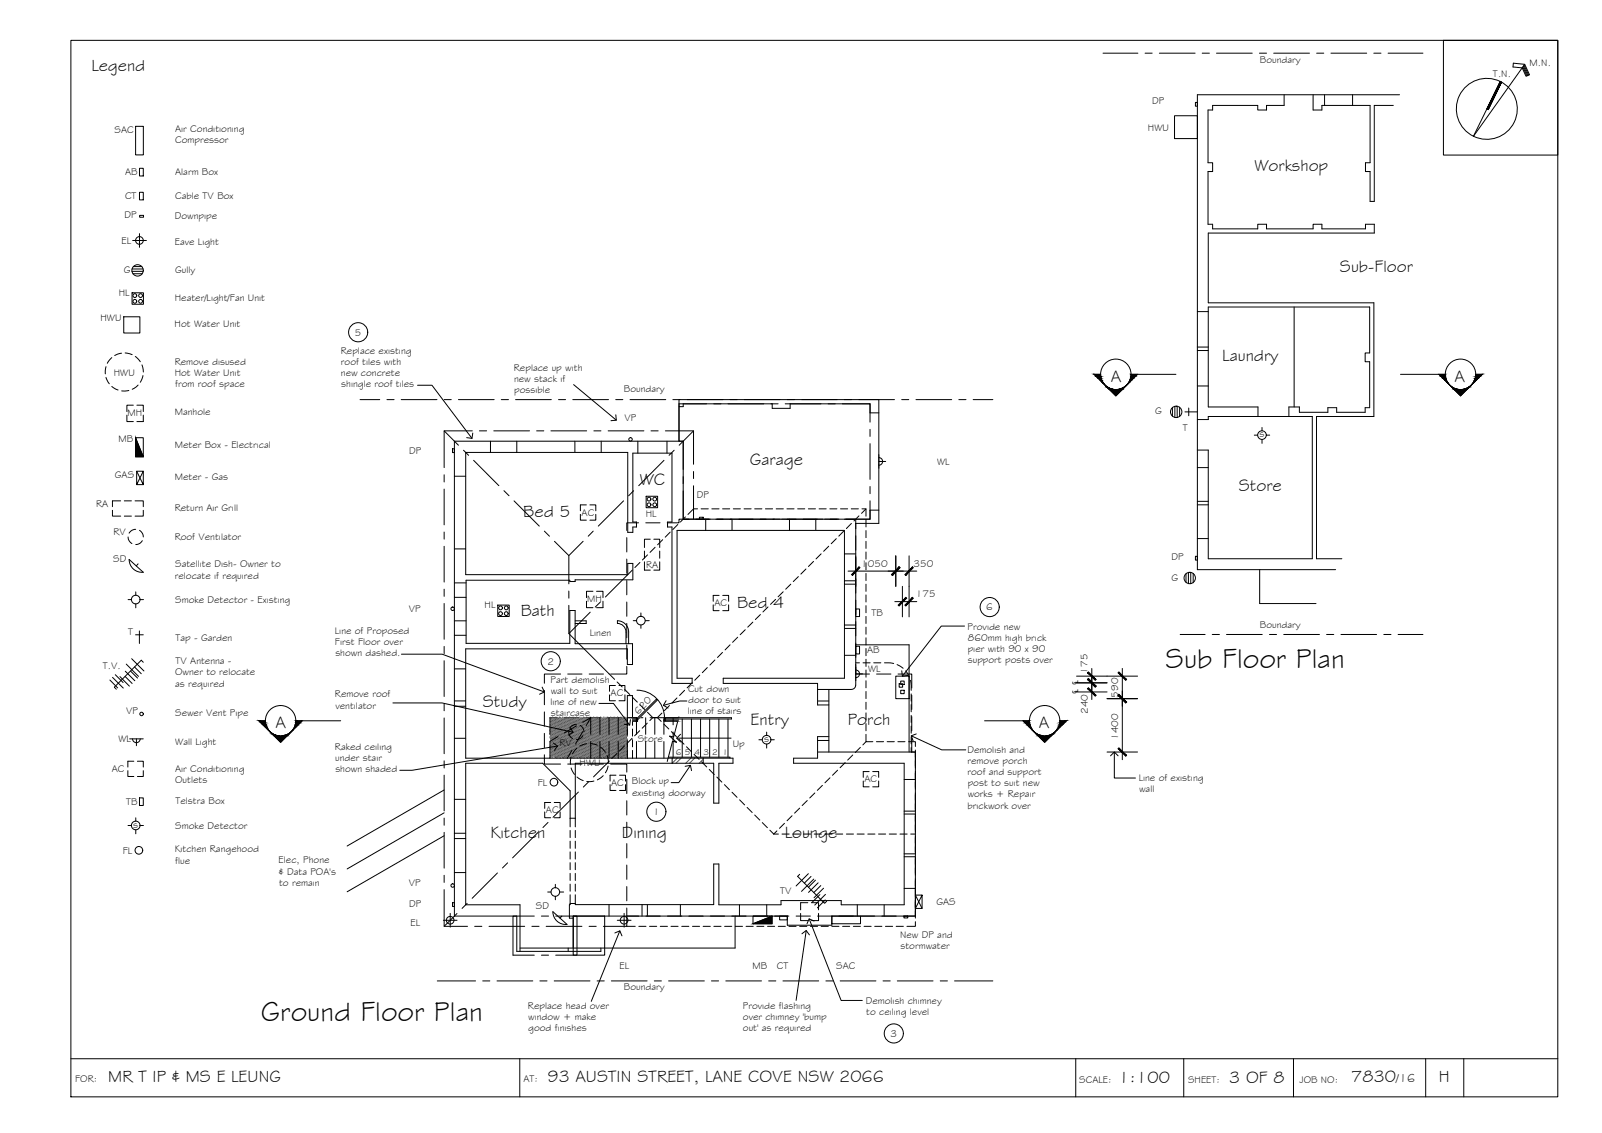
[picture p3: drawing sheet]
<svg xmlns="http://www.w3.org/2000/svg" width="420mm" height="297mm" viewBox="0 0 420 297" stroke-linecap="round" stroke-linejoin="round" font-family="sans-serif">
<defs><g id="words">
<g font-size="7.5">
<text x="305.7" y="175.1">Sub Floor Plan</text>
<text x="68.4" y="267.6">Ground Floor Plan</text>
</g>
<g font-size="4.5">
<text x="24" y="18.6">Legend</text>
<text x="329" y="44.8">Workshop</text>
<text x="351.4" y="71.3">Sub-Floor</text>
<text x="320.6" y="94.6">Laundry</text>
<text x="291.3" y="100">A</text>
<text x="381.5" y="100">A</text>
<text x="196.7" y="122">Garage</text>
<text x="167.8" y="127.3">WC</text>
<text x="324.9" y="128.9">Store</text>
<text x="137.3" y="135.6">Bed 5</text>
<text x="136.6" y="161.4">Bath</text>
<text x="193.3" y="159.4">Bed 4</text>
<text x="126.6" y="185.5">Study</text>
<text x="72.3" y="190.9">A</text>
<text x="196.9" y="190">Entry</text>
<text x="222.3" y="190">Porch</text>
<text x="272.4" y="190.9">A</text>
<text x="128.6" y="219.6">Kitchen</text>
<text x="163.1" y="219.6">Dining</text>
<text x="205.8" y="219.7">Lounge</text>
<text x="28.4" y="283.6">MR T IP &amp; MS E LEUNG</text>
<text x="143.6" y="283.6">93 AUSTIN STREET, LANE COVE NSW 2066</text>
<text x="293.3" y="283.9">1:100</text>
<text x="322.3" y="283.9">3 OF 8</text>
<text x="354.4" y="283.8">7830</text>
<text x="377.3" y="283.7">H</text>
</g>
<text font-size="3.2" x="366.2" y="283.8">/16</text>
<g font-size="2.7">
<text x="282.8" y="179.6" transform="rotate(-90 282.8 179.6)">℄</text>
<text x="282.8" y="182" transform="rotate(-90 282.8 182)">℄</text>
</g>
<g font-size="2.6">
<text x="330.4" y="16.6">Boundary</text>
<text x="401.2" y="17.2">M.N.</text>
<text x="391.6" y="20.1">T.N.</text>
<text x="302.2" y="27.4">DP</text>
<text x="30.1" y="34.9">SAC</text>
<text x="45.9" y="34.5">Air Conditioning</text>
<text x="301.1" y="34.4">HWU</text>
<text x="45.9" y="37.4">Compressor</text>
<text x="32.8" y="46">AB</text>
<text x="45.9" y="45.9">Alarm Box</text>
<text x="32.8" y="52.3">CT</text>
<text x="45.9" y="52.1">Cable TV Box</text>
<text x="32.6" y="57.2">DP</text>
<text x="45.8" y="57.5">Downpipe</text>
<text x="31.9" y="64">EL</text>
<text x="45.9" y="64.3">Eave Light</text>
<text x="32.5" y="71.7">G</text>
<text x="45.9" y="71.6">Gully</text>
<text x="31.1" y="77.5">HL</text>
<text x="45.8" y="78.9">Heater/Light/Fan Unit</text>
<text x="26.3" y="84.2">HWU</text>
<text x="45.8" y="85.7">Hot Water Unit</text>
<text x="93.1" y="88">5</text>
<text x="45.8" y="95.7">Remove disused</text>
<text x="89.4" y="92.8">Replace existing</text>
<text x="89.4" y="95.7">roof tiles with</text>
<text x="29.8" y="98.7">HWU</text>
<text x="45.8" y="98.6">Hot Water Unit</text>
<text x="46" y="101.5">from roof space</text>
<text x="89.4" y="98.6">new concrete</text>
<text x="89.5" y="101.6">shingle roof tiles</text>
<text x="134.8" y="97.2">Replace up with</text>
<text x="134.8" y="100.2">new stack if</text>
<text x="134.8" y="103.1">possible</text>
<text x="163.6" y="102.8">Boundary</text>
<text x="33.4" y="109.1">MH</text>
<text x="45.8" y="108.8">Manhole</text>
<text x="163.8" y="110.5">VP</text>
<text x="302.9" y="108.6">G</text>
<text x="310.2" y="113">T</text>
<text x="31" y="116">MB</text>
<text x="45.8" y="117.6">Meter Box - Electrical</text>
<text x="107.3" y="119">DP</text>
<text x="330.3" y="114.6">s</text>
<text x="30.1" y="125.3">GAS</text>
<text x="45.8" y="126">Meter - Gas</text>
<text x="245.8" y="122">WL</text>
<text x="182.8" y="130.6">DP</text>
<text x="25.2" y="133">RA</text>
<text x="45.8" y="133.9">Return Air Grill</text>
<text x="152.5" y="135.2">AC</text>
<text x="169.3" y="135.4">HL</text>
<text x="29.7" y="140.3">RV</text>
<text x="45.8" y="141.6">Roof Ventilator</text>
<text x="29.7" y="147.3">SD</text>
<text x="45.9" y="148.7">Satellite Dish- Owner to</text>
<text x="169.4" y="148.9">RA</text>
<text x="225.9" y="148.6">1050</text>
<text x="239.6" y="148.6">350</text>
<text x="307.2" y="146.8">DP</text>
<text x="45.9" y="151.7">relocate if required</text>
<text x="307.2" y="152.4">G</text>
<text x="45.9" y="158">Smoke Detector - Existing</text>
<text x="107.2" y="160.5">VP</text>
<text x="127.1" y="159.4">HL</text>
<text x="154" y="157.9">MH</text>
<text x="187.4" y="159">AC</text>
<text x="228.6" y="161.4">TB</text>
<text x="240.2" y="156.6">175</text>
<text x="258.7" y="160">6</text>
<text x="33.6" y="166.4">T</text>
<text x="87.8" y="166.3">Line of Proposed</text>
<text x="154.7" y="166.7">Linen</text>
<text x="253.8" y="165.1">Provide new</text>
<text x="330.4" y="164.7">Boundary</text>
<text x="46" y="168">Tap - Garden</text>
<text x="87.8" y="169.2">First Floor over</text>
<text x="88" y="172.1">shown dashed.</text>
<text x="227.4" y="171.2">AB</text>
<text x="253.8" y="171">pier with 90 x 90</text>
<text x="253.8" y="173.9">support posts over</text>
<text x="253.8" y="168">860mm high brick</text>
<text x="27" y="175.3">T.V.</text>
<text x="45.9" y="177.1">Owner to relocate</text>
<text x="46" y="180">as required</text>
<text x="46" y="174.2">TV Antenna -</text>
<text x="143.6" y="174.2">2</text>
<text x="144.4" y="179.1">Part demolish</text>
<text x="227.7" y="176.1">WL</text>
<text x="285.2" y="176.6" transform="rotate(-90 285.2 176.6)">175</text>
<text x="87.8" y="182.9">Remove roof</text>
<text x="88" y="185.8">ventilator</text>
<text x="144.4" y="184.9">line of new</text>
<text x="144.4" y="182">wall to suit</text>
<text x="160.2" y="182.6">AC</text>
<text x="180.5" y="181.4">Cut down</text>
<text x="180.5" y="184.3">door to suit</text>
<text x="293.3" y="182.9" transform="rotate(-90 293.3 182.9)">590</text>
<text x="33.1" y="187.1">VP</text>
<text x="45.9" y="187.8">Sewer Vent Pipe</text>
<text x="144.4" y="187.8">staircase</text>
<text x="167.4" y="187.4" transform="rotate(-45 167.4 187.4)">620</text>
<text x="180.4" y="187.3">line of stairs</text>
<text x="285.3" y="187.1" transform="rotate(-90 285.3 187.1)">240</text>
<text x="31.1" y="194.6">WL</text>
<text x="46" y="195.4">Wall Light</text>
<text x="87.8" y="196.7">Raked ceiling</text>
<text x="146.7" y="195.6">RV</text>
<text x="167.2" y="194.5">Store</text>
<text x="192.2" y="195.9">Up</text>
<text x="200.4" y="194.5">s</text>
<text x="253.7" y="197.4">Demolish and</text>
<text x="293.3" y="194" transform="rotate(-90 293.3 194)">1400</text>
<text x="29.3" y="202.4">AC</text>
<text x="45.9" y="202.3">Air Conditioning</text>
<text x="87.9" y="199.6">under stair</text>
<text x="88" y="202.5">shown shaded</text>
<text x="152" y="200.8">HWU</text>
<text x="253.8" y="200.3">remove porch</text>
<text x="253.8" y="203.2">roof and support</text>
<text x="45.9" y="205.2">Outlets</text>
<text x="141" y="206.1">FL</text>
<text x="160.3" y="206.1">AC</text>
<text x="165.7" y="205.7">Block up</text>
<text x="165.8" y="208.6">existing doorway</text>
<text x="226.7" y="205.1">AC</text>
<text x="253.8" y="206.1">post to suit new</text>
<text x="253.8" y="209.1">works + Repair</text>
<text x="298.7" y="204.8">Line of existing</text>
<text x="298.8" y="207.8">wall</text>
<text x="33.1" y="210.9">TB</text>
<text x="46" y="210.9">Telstra Box</text>
<text x="143.2" y="213.3">AC</text>
<text x="171.3" y="213.7">1</text>
<text x="253.8" y="212">brickwork over</text>
<text x="34.9" y="217">s</text>
<text x="46" y="217.4">Smoke Detector</text>
<text x="32.2" y="223.9">FL</text>
<text x="45.8" y="223.5">Kitchen Rangehood</text>
<text x="46" y="226.4">flue</text>
<text x="73.1" y="226.4">Elec, Phone</text>
<text x="73.2" y="229.3">&amp; Data POA's</text>
<text x="73.2" y="232.2">to remain</text>
<text x="107.2" y="232.4">VP</text>
<text x="107.3" y="237.7">DP</text>
<text x="140.6" y="238.4">SD</text>
<text x="204.6" y="234.3">TV</text>
<text x="245.6" y="237.4">GAS</text>
<text x="107.6" y="242.8">EL</text>
<text x="236.1" y="245.8">New DP and</text>
<text x="236.2" y="248.7">stormwater</text>
<text x="162.5" y="254">EL</text>
<text x="197.3" y="254">MB</text>
<text x="203.8" y="254">CT</text>
<text x="219.3" y="254">SAC</text>
<text x="163.6" y="259.5">Boundary</text>
<text x="227" y="263.1">Demolish chimney</text>
<text x="138.5" y="264.5">Replace head over</text>
<text x="138.5" y="267.4">window + make</text>
<text x="194.8" y="264.6">Provide flashing</text>
<text x="194.8" y="267.5">over chimney 'bump</text>
<text x="227.2" y="266.1">to ceiling level</text>
<text x="138.5" y="270.4">good finishes</text>
<text x="194.8" y="270.4">out' as required</text>
<text x="233.5" y="271.8">3</text>
<text x="19.7" y="283.8">FOR:</text>
<text x="137.3" y="283.6">AT:</text>
<text x="283" y="283.9">SCALE:</text>
<text x="311.6" y="283.9">SHEET:</text>
<text x="340.8" y="283.9">JOB NO:</text>
</g>
<g font-size="2.2">
<text x="177.2" y="197.9">6</text>
<text x="179.6" y="197.9">5</text>
<text x="182.1" y="197.9">4</text>
<text x="184.5" y="197.9">3</text>
<text x="186.8" y="197.9">2</text>
<text x="189.5" y="197.9">1</text>
</g>
</g></defs>
<!-- layer: BORDER -->
<g fill="none" stroke="#000" stroke-width=".26">
<path d="M18.6 10.6h390v277h-390zM378.6 10.6h30v30.1h-30zM399.4 17.6l1.1 2.3M399.5 17.3l1.2 2.5M399.7 17.1l1.2 2.6M399.9 16.9l1.2 2.7-.9 .4-1-2.2-2.4-.2 .1-1 3 .3-13.5 18.8 7.1-14.3M393.8 21.5l-3.5 7.2M18.6 277.6h390M136.3 277.6v10M282.1 277.6v10M310.5 277.6v10M339.2 277.6v10"/>
<path d="M373.9 277.6v10M383.9 277.6v10"/>
<circle cx="389.9" cy="28.5" r="8"/>
</g>
<!-- layer: 0 -->
<g fill="none" stroke="#000" stroke-width=".26">
<path d="M109.5 101h3.8l10.5 13.9M124 113.5l-.2 1.4-1.4-.2M150.4 100.8l11.2 9.4M161.5 108.7l.1 1.5-1.4 .1M105.3 171.5h10.7l26.8 9.9M236.5 175.9l.2 1.4 1.4-.2M253 164.1h-6.1l-10.2 13.2M103 184.3h13l34.3 7.7M142.2 180.1l.6 1.3-1.3 .6M145.1 194.8l1.1 .8-.8 1.1M146.2 195.6l-38.1 6.3h-3.3M149.5 190.8l.8 1.2-1.2 .7"/>
<path d="M157.1 184.4h3.8l4.2 5.7M165.3 188.7l-.2 1.4-1.3-.2M174.7 183.7l-.7 1.2 1.2 .7M177.5 193.5h14.2M178.5 192.5l-1 1 1 1M180.2 183.8h-1.9l-4.3 1.1M239 192.9l8 3.7h6.3M240.3 192.4l-1.3 .5 .5 1.3M291.3 198.2l1-1 1 1M292.3 197.2v6.8h5.5M179.7 200.9l1.4-.2 .3 1.3M181.1 200.7l-3.1 4.5h-2"/>
<path d="M161.3 244.6l1.3-.6 .5 1.4M162.6 244l-7.5 18.5M210.3 244.8l1.1-.8 .9 1.1M211.4 244l-2.6 18.3M212.2 240.9l8.4 21.4h5.6M213.5 241.5l-1.3-.6-.5 1.3"/>
</g>
<!-- layer: 0.13 -->
<path d="M167.1 180.9a7.2 7.2 0 0 1 7.2 7.3M178.1 187.9l-1.4 5.3-1.1-.2 1.8 1.6-1-.3-1.4 5.3" fill="none" stroke="#000" stroke-width=".26"/>
<!-- layer: EXISTING -->
<g fill="none" stroke="#000" stroke-width=".26">
<path d="M336.8 24.8v2.8h-4.6v1.2h-2.3v-1.2h-11.9v1.2h-1.2v13.9h1.2v2.3h-1.2v13.8h1.2v1.2h11.9v-1.2h2.3v1.2h12.2v-1.2h2.3v1.2h11.4v-1.2h2.3v2.3h-43.5v18.3h43.4v29.8h-15v37.3h6.6M344.4 24.8v4h2.3v-1.2h12.6v15.1h-1.2v2.3h1.2v7.8h1.1v-25.2h5M347.4 24.8v2.8M354.7 24.8v2.8M367.1 24.8h-53.1v124.5h36.3M314 81.7h2.9M314 91.9h2.9M314 91h2.9M339.4 80.5v26.2M128.6 115.7v2.9M135.5 115.7v2.9M150.8 115.7v2.9"/>
<path d="M157.7 115.7v2.9M167.3 115.7v3.1M174.9 115.7v3.1M178.1 115.7v-10.9h52.4v32.4h-6.1v42.4a1.09 1.09 0 0 1-1.1 1.1M178.1 106.6h1.1v-.7h23.3v1.2h4.7v-1.2h21v2.3h2.3M314 101.2h2.9M314 110h2.9v-.8h27.3v37.3h-27.3v-28.5h-2.9M329.9 109.2v-2.5h-13v-26.2h42.3v12h-1.2v2.3h1.2v12.1h-1.2v1.2h-7.4v-1.2h-2.3v1.2h-7.5v-1.4h-2.8v2.5M119.2 124.9h2.9M185.1 136.1v3M192 136.1v3M207.1 136.1v3"/>
<path d="M214 136.1v3M230.5 133.7h-2.3v2.4h-49v-20.4h-60v124.5h16.3v9.2h22.1v-.8M314 122.6h2.9M314 132.3h2.9M314 131.4h2.9M119.2 143.9h2.9M119.2 152.8h3M119.2 156.6h3M221.5 145.2h2.9M221.5 152.3h2.9M221.5 153.2h2.9M314 141.2h2.9"/>
<path d="M330.4 149.3v8.9h14.8M119.2 162.8h3M119.2 166.6h3M119.2 175.4h2.9M150.8 162.8h2.9v.7h-2.9M164.2 168.8v-3.1a2.22 2.22 0 0 0-2.3-2.2v-.8a2.95 2.95 0 0 1 3 3v3.1M221.5 171.8h2.9M221.5 164.8h2.9M221.5 163.9h2.9M224.4 169.1h14v28.1M235.8 179.3h.9v.9h-.9zM119.2 183.8h2.9"/>
<path d="M119.2 193.6h2.9M119.2 185.2h2.9M164.5 190.2v-7.8h1.4v7.8M164.5 191.1v1.9M164.5 193.9v1.9M165.9 196.7v2.1h10.4v1.3h-25.4v16.7M165.9 191.1v1.9M165.9 193.9v1.9M184.4 198.8h7.8v1.3h-3.7v10.5h-1.3v-10.5h-2.8zM214.4 197.2h25.7v43h-21.9v2.4h-11.7v-2.4h-56.2v8.4M214.4 194.1h3M214.4 180.8h8.9"/>
<path d="M214.4 183.8h3M217.4 193.1h-3v5.7h-6.3v1.3h29v37.1h-16.5v-1.1h-15.8v1.1h-16.3v-10.7h-1.3v10.7h-36.3v-2.6M217.4 184.8h-3v-5.6h-24.7v-1.4h31.8v-38.7h-43.9v38.7h3.9v1.4h-5.3v-41h-1.1v-1.3h1.1v-18.1h-10.2v18.1h.9v1.3h-.9v1.4h-1.4v-21h-42.5v32.1h42.5v-3h1.4v4.3h-15.2v.5h-1.4v-.4h-27.2v16.6h27.2v-8.6h1.4v8.7h15.1v5.4h-1.4v-4.1h-42.4v28.7h42.4v-2.1M217.4 180.8v16.4M119.2 209.6h2.9M119.2 218.5h2.9M119.2 219.9h2.9M149.5 216.8v-9.5l-7.2-7.2h-20.2v37.1h14.3v12.2M149.5 217.7v1.9M149.5 214.5h1.4M150.9 217.7v1.9M237.1 213.4h3"/>
<path d="M237.1 212.7h3M237.1 204.4h3M119.2 228.8h2.9M149.5 220.5v1.9M149.5 223.3v1.9M149.5 226.2v1.8M149.5 229v1.8M149.5 231.8v1.9M149.5 234.6l-.2 6.1h1M149.5 236.9h1.4M150.9 220.5v1.9M150.9 223.3v1.9"/>
<path d="M150.9 226.2v1.8M150.9 229v1.8M150.9 231.8v1.9M159.7 237.2v3M168.4 237.2v3M169.8 237.2v3M178.4 237.2v3M193.9 237.2v3M201.1 237.2v3M224.8 237.2v3M231.9 237.2v3M237.1 232.9h3"/>
<path d="M237.1 224.6h3M237.1 223.9h3M149 248.6v.8M192.8 240.2v8.4h-56.4"/>
</g>
<!-- layer: ROOFPLAN EXIST. -->
<g fill="none" stroke="#000" stroke-width=".26">
<path d="M185.3 105.9h-7.2v9.8h1.1v7.4M187.2 105.9h1.9M191 105.9h9.3M202.2 105.9h1.9M205.9 105.9h9.4M217.2 105.9h1.9M220.9 105.9h7.3v4.8M228.2 112.6v1.8M228.2 116.3v9.4M175.8 139.5l-1.3 1.3M177.8 137.5l-1.3 1.3M179.2 128.7v7.4h6.7"/>
<path d="M179.2 124.9v1.9M179.8 135.5l-1.4 1.4M183 133.4h-1.1l-1.5 1.5M183.9 133.4h1.9M186.7 133.4h1.9M187.8 136.1h1.8M189.5 133.4h1.9M191.5 136.1h9.4M192.3 133.4h1.9M195.1 133.4h1.9M197.9 133.4h1.9M200.8 133.4h1.8"/>
<path d="M202.7 136.1h1.9M203.6 133.4h1.9M206.4 133.4h1.9M206.5 136.1h9.4M209.2 133.4h1.9M212 133.4h1.9M214.8 133.4h1.9M217.6 133.4h1.9M217.7 136.1h1.9M220.4 133.4h1.9M221.3 139.2l-1.3 1.4M223.3 133.4h1.8"/>
<path d="M223.3 137.2l-1.3 1.4M225.3 135.2l-1.3 1.4M226.1 133.4h1v1.9M227.1 136.3v1.8M227.1 139.1v1.9M227.1 133.4l-1.1 1.2M228.2 131.3v4.8h-6.7M228.2 127.5v1.9M165.8 149.5l-1.4 1.4M167.8 147.5l-1.3 1.3M169.8 145.5l-1.3 1.3M171.8 143.5l-1.3 1.3"/>
<path d="M173.8 141.5l-1.3 1.3M201.4 159.1l-1.3 1.3M203.4 157.1l-1.3 1.3M205.4 155.1l-1.3 1.4M207.4 153.2l-1.3 1.3M209.4 151.2l-1.3 1.3M211.4 149.2l-1.4 1.3M213.4 147.2l-1.4 1.3M215.4 145.2l-1.4 1.3M217.3 143.2l-1.3 1.3M219.3 141.2l-1.3 1.4M227.1 141.9v1.9"/>
<path d="M227.1 144.7v1.9M227.1 147.5v1.9M227.1 150.3v1.9M227.1 153.2v1.8M227.1 156v1.8M227.1 158.8v1.8M159.8 176.7l1.4 1.4M161.8 178.8l1.4 1.3M181.5 179l-1.3 1.3M183.5 177l-1.3 1.3M185.5 175l-1.3 1.4M187.5 173l-1.3 1.4"/>
<path d="M189.5 171l-1.3 1.4M191.5 169.1l-1.3 1.3M193.5 167.1l-1.4 1.3M195.5 165.1l-1.4 1.3M197.4 163.1l-1.3 1.3M199.4 161.1l-1.3 1.3M224.4 173.8h1M226.3 173.8h1.9M227.1 161.6v1.9M227.1 164.4v1.9M227.1 167.2v1.9M227.1 170v1.9"/>
<path d="M227.1 172.8v1.9M227.1 175.7v1.8M227.1 178.5v1.8M229.2 173.8h1.8M232 173.8l2.4 .1M235.3 174.2l1.6 1M237.5 175.9l1 1.6M238.8 178.4l.2 2.6M159.8 199.5l-.8 .8M161.8 197.5l-1.3 1.4M163.8 195.6l-1.3 1.3M163.8 180.8l1.4 1.3"/>
<path d="M165.8 193.6l-1.3 1.3M165.8 182.7l1.4 1.4M167.8 191.6l-1.4 1.3M167.8 184.7l1.3 1.4M169.8 189.6l-1.4 1.3M169.8 186.7l1.4 1.4M171.2 188.1h1.2l1 1M171.2 188.1l-.8 .8M173.6 187l-1.2 1.1M174.1 189.8l1.3 1.3M175.6 185l-1.3 1.3M176.1 191.8l1.3 1.3"/>
<path d="M177.6 183l-1.4 1.3M178.1 193.8l1.3 1.3M179.5 181l-1.3 1.3M180.1 195.8l1.3 1.3M182 197.8l1.4 1.3M184 199.7l1.3 1.4M221.7 199.9l-1.4 1.4M223.7 197.9l-1.4 1.4M225.6 196l-1.3 1.3M227.1 192.5v2h1.8M227.1 181.3v1.8M227.1 184.1v1.9"/>
<path d="M227.1 186.9v1.9M227.1 189.7v1.9M227.1 194.5l-.8 .8M229.9 194.5h1.8M232.7 194.5h1.9M235.5 194.5h1.8M238.3 194.5h1.8v1.2M239 181.9v1.9M239 184.7v1.9M239 187.6v1.8M239 190.4v1.8M239 193.2v1.8"/>
<path d="M239 196v1.2M240.1 196.6v1.9M240.1 199.4v1.9M186 201.7l1.3 1.4M188 203.7l1.3 1.4M190 205.7l1.3 1.3M192 207.7l1.3 1.3M194 209.7l1.3 1.3M195.9 211.7l1.4 1.3M197.9 213.7l1.4 1.3M199.9 215.7l1.4 1.3M201.9 217.6l1 1.1"/>
<path d="M202.9 218.7h1.3M203.8 217.8l-.9 .9M205.1 218.7h1.9M205.7 215.9l-1.3 1.3M207.7 213.9l-1.3 1.3M207.9 218.7h1.9M209.7 211.9l-1.3 1.3M210.7 218.7h1.9M211.7 209.9l-1.3 1.3M213.5 218.7h1.9M213.7 207.9l-1.3 1.3M215.7 205.9l-1.3 1.3"/>
<path d="M216.4 218.7h1.8M217.7 203.9l-1.3 1.3M219.2 218.7h1.8M219.7 201.9l-1.4 1.4M222 218.7h1.8M224.8 218.7h1.9M227.6 218.7h1.9M230.4 218.7h1.9M233.2 218.7h1.9M236 218.7h1.9M238.9 218.7h1.2M240.1 202.3v1.8"/>
<path d="M240.1 205.1v1.8M240.1 207.9v1.9M240.1 210.7v1.9M240.1 213.5v1.9M240.1 216.3v1.9M240.1 219.1v1.9M240.1 221.9v1.9M240.1 224.8v1.8M240.1 227.6v1.8M240.1 230.4v1.9M240.1 233.2v1.9M240.1 236v1.9"/>
<path d="M240.1 238.8v1.9M140.1 240.2h-5.6v10.2h5.6M142 250.4h1.9M142 240.2h1.9M145.7 240.2h5.6v10.2h-5.6M150.3 240.2h8.3v10.2h-8.3zM164.4 242.9h2.2M167.5 242.9h1.9M170.4 242.9h1.8M173.2 242.9h1.9M176 242.9h1.8M178.8 242.9h1.9"/>
<path d="M181.6 242.9h1.9M184.4 242.9h1.9M187.2 242.9h1.9M190 242.9h1.9M192.9 242.9h1.8M195.7 242.9h1.9M198.5 242.9h1.8M201.3 242.9h1.9M204.1 242.9h1.9M206.9 242.9h1.9M209.7 242.9h1.9M212.5 242.9h1.9"/>
<path d="M215.4 242.9h1.8M218.2 242.9h1.8M221 242.9h1.8M223.8 242.9h1.9M226.6 242.9h1.9M229.4 242.9h1.9M232.2 242.9h1.9M235 242.9h1.9M240.1 241.6v1.3h-2.2"/>
</g>
<!-- layer: HATCH -->
<g fill="none" stroke="#545454" stroke-width=".26">
<path d="M144.2 191.6h.1M144.2 192.5h.1M144.2 193.4h.1M144.2 196.1h.1M144.2 198.8h.1M144.3 188.3h.1M144.3 189.2h.1M144.3 190.1h.1M144.3 191h.1M144.3 191.9h.1M144.3 192.8h.1M144.3 193.7h.1"/>
<path d="M144.3 194.6h.1M144.3 195.5h.1M144.3 196.4h.1M144.3 197.3h.1M144.3 198.2h.1M144.4 188.7h.1M144.4 189.6h.1M144.4 190.5h.1M144.4 191.4h.1M144.4 192.2h.1M144.4 193.1h.1M144.4 194h.1"/>
<path d="M144.4 194.9h.1M144.4 195.8h.1M144.4 196.7h.1M144.4 197.6h.1M144.4 198.5h.1M144.6 189h.1M144.6 189.9h.1M144.6 190.8h.1M144.6 191.7h.1M144.6 192.6h.1M144.6 193.5h.1M144.6 194.4h.1"/>
<path d="M144.6 195.3h.1M144.6 196.2h.1M144.6 197.1h.1M144.6 198h.1M144.7 188.4h.1M144.7 189.3h.1M144.7 190.2h.1M144.7 191.1h.1M144.7 192h.1M144.7 192.9h.1M144.7 193.8h.1M144.7 194.7h.1"/>
<path d="M144.7 195.6h.1M144.7 196.5h.1M144.7 197.4h.1M144.7 198.3h.1M144.8 188.8h.1M144.8 189.7h.1M144.8 190.6h.1M144.8 191.5h.1M144.8 192.4h.1M144.8 193.3h.1M144.8 194.2h.1M144.8 195.1h.1"/>
<path d="M144.8 196h.1M144.8 196.8h.1M144.8 197.8h.1M144.8 198.6h.1M144.9 188.2h.1M144.9 189.1h.1M144.9 190h.1M144.9 190.9h.1M144.9 191.8h.1M144.9 192.7h.1M144.9 193.6h.1M144.9 194.5h.1"/>
<path d="M144.9 195.4h.1M144.9 196.3h.1M144.9 197.2h.1M144.9 198.1h.1M145 188.5h.1M145 189.4h.1M145 190.3h.1M145 191.2h.1M145 192.1h.1M145 193h.1M145 193.9h.1M145 194.8h.1"/>
<path d="M145 195.7h.1M145 196.6h.1M145 197.5h.1M145 198.4h.1M145.1 188.9h.1M145.1 189.8h.1M145.1 190.7h.1M145.1 191.6h.1M145.1 192.5h.1M145.1 193.4h.1M145.1 194.3h.1M145.1 195.2h.1"/>
<path d="M145.1 196.1h.1M145.1 197h.1M145.1 197.9h.1M145.3 188.3h.1M145.3 189.2h.1M145.3 190.1h.1M145.3 191h.1M145.3 191.9h.1M145.3 192.8h.1M145.3 193.7h.1M145.3 194.6h.1M145.3 195.5h.1"/>
<path d="M145.3 196.4h.1M145.3 197.3h.1M145.3 198.2h.1M145.4 188.7h.1M145.4 189.6h.1M145.4 190.5h.1M145.4 191.4h.1M145.4 192.2h.1M145.4 193.1h.1M145.4 194h.1M145.4 194.9h.1M145.4 195.8h.1"/>
<path d="M145.4 196.7h.1M145.4 197.6h.1M145.4 198.5h.1M145.5 189h.1M145.5 189.9h.1M145.5 190.8h.1M145.5 191.7h.1M145.5 192.6h.1M145.5 193.5h.1M145.5 194.4h.1M145.5 195.3h.1M145.5 196.2h.1"/>
<path d="M145.5 197.1h.1M145.5 198h.1M145.6 188.4h.1M145.6 189.3h.1M145.6 190.2h.1M145.6 191.1h.1M145.6 192h.1M145.6 192.9h.1M145.6 193.8h.1M145.6 194.7h.1M145.6 195.6h.1M145.6 196.5h.1"/>
<path d="M145.6 197.4h.1M145.6 198.3h.1M145.7 188.8h.1M145.7 189.7h.1M145.7 190.6h.1M145.7 191.5h.1M145.7 192.4h.1M145.7 193.3h.1M145.7 194.2h.1M145.7 195.1h.1M145.7 196h.1M145.7 196.8h.1"/>
<path d="M145.7 197.8h.1M145.7 198.6h.1M145.8 188.2h.1M145.8 189.1h.1M145.8 190h.1M145.8 190.9h.1M145.8 191.8h.1M145.8 192.7h.1M145.8 193.6h.1M145.8 194.5h.1M145.8 195.4h.1M145.8 196.3h.1"/>
<path d="M145.8 197.2h.1M145.8 198.1h.1M145.9 188.5h.1M145.9 189.4h.1M145.9 190.3h.1M145.9 191.2h.1M145.9 192.1h.1M145.9 193h.1M145.9 193.9h.1M145.9 194.8h.1M145.9 195.7h.1M145.9 196.6h.1"/>
<path d="M145.9 197.5h.1M145.9 198.4h.1M146 188.9h.1M146 189.8h.1M146 190.7h.1M146 191.6h.1M146 192.5h.1M146 193.4h.1M146 194.3h.1M146 195.2h.1M146 196.1h.1M146 197h.1"/>
<path d="M146 197.9h.1M146 198.8h.1M146.1 188.3h.1M146.1 189.2h.1M146.1 190.1h.1M146.1 191h.1M146.1 191.9h.1M146.1 192.8h.1M146.1 193.7h.1M146.1 194.6h.1M146.1 195.5h.1M146.1 196.4h.1"/>
<path d="M146.1 197.3h.1M146.1 198.2h.1M146.2 188.7h.1M146.2 189.6h.1M146.2 190.5h.1M146.2 191.4h.1M146.2 192.2h.1M146.2 193.1h.1M146.2 194h.1M146.2 194.9h.1M146.2 195.8h.1M146.2 196.7h.1"/>
<path d="M146.2 197.6h.1M146.2 198.5h.1M146.4 189h.1M146.4 189.9h.1M146.4 190.8h.1M146.4 191.7h.1M146.4 192.6h.1M146.4 193.5h.1M146.4 194.4h.1M146.4 195.3h.1M146.4 196.2h.1M146.4 197.1h.1"/>
<path d="M146.4 198h.1M146.5 188.4h.1M146.5 189.3h.1M146.5 190.2h.1M146.5 191.1h.1M146.5 192h.1M146.5 192.9h.1M146.5 193.8h.1M146.5 194.7h.1M146.5 195.6h.1M146.5 196.5h.1M146.5 197.4h.1"/>
<path d="M146.5 198.3h.1M146.6 188.8h.1M146.6 189.7h.1M146.6 190.6h.1M146.6 191.5h.1M146.6 192.4h.1M146.6 193.3h.1M146.6 194.2h.1M146.6 195.1h.1M146.6 196h.1M146.6 196.8h.1M146.6 197.8h.1"/>
<path d="M146.6 198.6h.1M146.7 188.2h.1M146.7 189.1h.1M146.7 190h.1M146.7 190.9h.1M146.7 191.8h.1M146.7 192.7h.1M146.7 193.6h.1M146.7 194.5h.1M146.7 195.4h.1M146.7 196.3h.1M146.7 197.2h.1"/>
<path d="M146.7 198.1h.1M146.8 188.5h.1M146.8 189.4h.1M146.8 190.3h.1M146.8 191.2h.1M146.8 192.1h.1M146.8 193h.1M146.8 193.9h.1M146.8 194.8h.1M146.8 195.7h.1M146.8 196.6h.1M146.8 197.5h.1"/>
<path d="M146.8 198.4h.1M146.9 188.9h.1M146.9 189.8h.1M146.9 190.7h.1M146.9 191.6h.1M146.9 192.5h.1M146.9 193.4h.1M146.9 194.3h.1M146.9 195.2h.1M146.9 196.1h.1M146.9 197h.1M146.9 197.9h.1"/>
<path d="M146.9 198.8h.1M147 188.3h.1M147 189.2h.1M147 190.1h.1M147 191h.1M147 191.9h.1M147 192.8h.1M147 193.7h.1M147 194.6h.1M147 195.5h.1M147 196.4h.1M147 197.3h.1"/>
<path d="M147 198.2h.1M147.2 188.7h.1M147.2 189.6h.1M147.2 190.5h.1M147.2 191.4h.1M147.2 192.2h.1M147.2 193.1h.1M147.2 194h.1M147.2 194.9h.1M147.2 195.8h.1M147.2 196.7h.1M147.2 197.6h.1"/>
<path d="M147.2 198.5h.1M147.3 189h.1M147.3 189.9h.1M147.3 190.8h.1M147.3 191.7h.1M147.3 192.6h.1M147.3 193.5h.1M147.3 194.4h.1M147.3 195.3h.1M147.3 196.2h.1M147.3 197.1h.1M147.3 198h.1"/>
<path d="M147.4 188.4h.1M147.4 189.3h.1M147.4 190.2h.1M147.4 191.1h.1M147.4 192h.1M147.4 192.9h.1M147.4 193.8h.1M147.4 194.7h.1M147.4 195.6h.1M147.4 196.5h.1M147.4 197.4h.1M147.4 198.3h.1"/>
<path d="M147.5 188.8h.1M147.5 189.7h.1M147.5 190.6h.1M147.5 191.5h.1M147.5 192.4h.1M147.5 193.3h.1M147.5 194.2h.1M147.5 195.1h.1M147.5 196h.1M147.5 196.8h.1M147.5 197.8h.1M147.5 198.6h.1"/>
<path d="M147.6 188.2h.1M147.6 189.1h.1M147.6 190h.1M147.6 190.9h.1M147.6 191.8h.1M147.6 192.7h.1M147.6 193.6h.1M147.6 194.5h.1M147.6 195.4h.1M147.6 196.3h.1M147.6 197.2h.1M147.6 198.1h.1"/>
<path d="M147.7 188.5h.1M147.7 189.4h.1M147.7 190.3h.1M147.7 191.2h.1M147.7 192.1h.1M147.7 193h.1M147.7 193.9h.1M147.7 194.8h.1M147.7 195.7h.1M147.7 196.6h.1M147.7 197.5h.1M147.7 198.4h.1"/>
<path d="M147.8 188.9h.1M147.8 189.8h.1M147.8 190.7h.1M147.8 191.6h.1M147.8 192.5h.1M147.8 193.4h.1M147.8 194.3h.1M147.8 195.2h.1M147.8 196.1h.1M147.8 197h.1M147.8 197.9h.1M147.8 198.8h.1"/>
<path d="M147.9 188.3h.1M147.9 189.2h.1M147.9 190.1h.1M147.9 191h.1M147.9 191.9h.1M147.9 192.8h.1M147.9 193.7h.1M147.9 194.6h.1M147.9 195.5h.1M147.9 196.4h.1M147.9 197.3h.1M147.9 198.2h.1"/>
<path d="M148 188.7h.1M148 189.6h.1M148 190.5h.1M148 191.4h.1M148 192.2h.1M148 193.1h.1M148 194h.1M148 194.9h.1M148 195.8h.1M148 196.7h.1M148 197.6h.1M148 198.5h.1"/>
<path d="M148.2 189h.1M148.2 189.9h.1M148.2 190.8h.1M148.2 191.7h.1M148.2 192.6h.1M148.2 193.5h.1M148.2 194.4h.1M148.2 195.3h.1M148.2 196.2h.1M148.2 197.1h.1M148.2 198h.1M148.3 188.4h.1"/>
<path d="M148.3 189.3h.1M148.3 190.2h.1M148.3 191.1h.1M148.3 192h.1M148.3 192.9h.1M148.3 193.8h.1M148.3 194.7h.1M148.3 195.6h.1M148.3 196.5h.1M148.3 197.4h.1M148.3 198.3h.1M148.4 188.8h.1"/>
<path d="M148.4 189.7h.1M148.4 190.6h.1M148.4 191.5h.1M148.4 192.4h.1M148.4 193.3h.1M148.4 194.2h.1M148.4 195.1h.1M148.4 196h.1M148.4 196.8h.1M148.4 197.8h.1M148.4 198.6h.1M148.5 188.2h.1"/>
<path d="M148.5 189.1h.1M148.5 190h.1M148.5 190.9h.1M148.5 191.8h.1M148.5 192.7h.1M148.5 193.6h.1M148.5 194.5h.1M148.5 195.4h.1M148.5 196.3h.1M148.5 197.2h.1M148.5 198.1h.1M148.6 188.5h.1"/>
<path d="M148.6 189.4h.1M148.6 190.3h.1M148.6 191.2h.1M148.6 192.1h.1M148.6 193h.1M148.6 193.9h.1M148.6 194.8h.1M148.6 195.7h.1M148.6 196.6h.1M148.6 197.5h.1M148.6 198.4h.1M148.7 188.9h.1"/>
<path d="M148.7 189.8h.1M148.7 190.7h.1M148.7 191.6h.1M148.7 192.5h.1M148.7 193.4h.1M148.7 194.3h.1M148.7 195.2h.1M148.7 196.1h.1M148.7 197h.1M148.7 197.9h.1M148.7 198.8h.1M148.8 188.3h.1"/>
<path d="M148.8 189.2h.1M148.8 190.1h.1M148.8 191h.1M148.8 191.9h.1M148.8 192.8h.1M148.8 193.7h.1M148.8 194.6h.1M148.8 195.5h.1M148.8 196.4h.1M148.8 197.3h.1M148.8 198.2h.1M149 188.7h.1"/>
<path d="M149 189.6h.1M149 190.5h.1M149 191.4h.1M149 192.2h.1M149 193.1h.1M149 194h.1M149 194.9h.1M149 195.8h.1M149 196.7h.1M149 197.6h.1M149 198.5h.1M149.1 189h.1"/>
<path d="M149.1 189.9h.1M149.1 190.8h.1M149.1 191.7h.1M149.1 192.6h.1M149.1 193.5h.1M149.1 194.4h.1M149.1 195.3h.1M149.1 196.2h.1M149.1 197.1h.1M149.1 198h.1M149.2 188.4h.1M149.2 189.3h.1"/>
<path d="M149.2 190.2h.1M149.2 191.1h.1M149.2 192h.1M149.2 192.9h.1M149.2 193.8h.1M149.2 194.7h.1M149.2 195.6h.1M149.2 196.5h.1M149.2 197.4h.1M149.2 198.3h.1M149.3 188.8h.1M149.3 189.7h.1"/>
<path d="M149.3 190.6h.1M149.3 191.5h.1M149.3 192.4h.1M149.3 193.3h.1M149.3 194.2h.1M149.3 195.1h.1M149.3 196h.1M149.3 196.8h.1M149.3 197.8h.1M149.3 198.6h.1M149.4 188.2h.1M149.4 189.1h.1"/>
<path d="M149.4 190h.1M149.4 190.9h.1M149.4 191.8h.1M149.4 192.7h.1M149.4 193.6h.1M149.4 194.5h.1M149.4 195.4h.1M149.4 196.3h.1M149.4 197.2h.1M149.4 198.1h.1M149.5 188.5h.1M149.5 189.4h.1"/>
<path d="M149.5 190.3h.1M149.5 191.2h.1M149.5 192.1h.1M149.5 193h.1M149.5 193.9h.1M149.5 194.8h.1M149.5 195.7h.1M149.5 196.6h.1M149.5 197.5h.1M149.5 198.4h.1M149.6 188.9h.1M149.6 189.8h.1"/>
<path d="M149.6 190.7h.1M149.6 191.6h.1M149.6 192.5h.1M149.6 193.4h.1M149.6 194.3h.1M149.6 195.2h.1M149.6 196.1h.1M149.6 197h.1M149.6 197.9h.1M149.6 198.8h.1M149.7 188.3h.1M149.7 189.2h.1"/>
<path d="M149.7 190.1h.1M149.7 191h.1M149.7 191.9h.1M149.7 192.8h.1M149.7 193.7h.1M149.7 194.6h.1M149.7 195.5h.1M149.7 196.4h.1M149.7 197.3h.1M149.7 198.2h.1M149.8 188.7h.1M149.8 189.6h.1"/>
<path d="M149.8 190.5h.1M149.8 191.4h.1M149.8 192.2h.1M149.8 193.1h.1M149.8 194h.1M149.8 194.9h.1M149.8 195.8h.1M149.8 196.7h.1M149.8 197.6h.1M149.8 198.5h.1M150 189h.1M150 189.9h.1"/>
<path d="M150 190.8h.1M150 191.7h.1M150 192.6h.1M150 193.5h.1M150 194.4h.1M150 195.3h.1M150 196.2h.1M150 197.1h.1M150 198h.1M150.1 188.4h.1M150.1 189.3h.1M150.1 190.2h.1"/>
<path d="M150.1 191.1h.1M150.1 192h.1M150.1 192.9h.1M150.1 193.8h.1M150.1 194.7h.1M150.1 195.6h.1M150.1 196.5h.1M150.1 197.4h.1M150.1 198.3h.1M150.2 188.8h.1M150.2 189.7h.1M150.2 190.6h.1"/>
<path d="M150.2 191.5h.1M150.2 192.4h.1M150.2 193.3h.1M150.2 194.2h.1M150.2 195.1h.1M150.2 196h.1M150.2 196.8h.1M150.2 197.8h.1M150.2 198.6h.1M150.3 188.2h.1M150.3 189.1h.1M150.3 190h.1"/>
<path d="M150.3 190.9h.1M150.3 191.8h.1M150.3 192.7h.1M150.3 193.6h.1M150.3 194.5h.1M150.3 195.4h.1M150.3 196.3h.1M150.3 197.2h.1M150.3 198.1h.1M150.4 188.5h.1M150.4 189.4h.1M150.4 190.3h.1"/>
<path d="M150.4 191.2h.1M150.4 192.1h.1M150.4 193h.1M150.4 193.9h.1M150.4 194.8h.1M150.4 195.7h.1M150.4 196.6h.1M150.4 197.5h.1M150.4 198.4h.1M150.5 188.9h.1M150.5 189.8h.1M150.5 190.7h.1"/>
<path d="M150.5 191.6h.1M150.5 192.5h.1M150.5 193.4h.1M150.5 194.3h.1M150.5 195.2h.1M150.5 196.1h.1M150.5 197h.1M150.5 197.9h.1M150.5 198.8h.1M150.6 188.3h.1M150.6 189.2h.1M150.6 190.1h.1"/>
<path d="M150.6 191h.1M150.6 191.9h.1M150.6 192.8h.1M150.6 193.7h.1M150.6 194.6h.1M150.6 195.5h.1M150.6 196.4h.1M150.6 197.3h.1M150.6 198.2h.1M150.7 188.7h.1M150.7 189.6h.1M150.7 190.5h.1"/>
<path d="M150.7 191.4h.1M150.7 192.2h.1M150.7 193.1h.1M150.7 194h.1M150.7 194.9h.1M150.7 195.8h.1M150.7 196.7h.1M150.7 197.6h.1M150.7 198.5h.1M150.9 189h.1M150.9 189.9h.1M150.9 190.8h.1"/>
<path d="M150.9 191.7h.1M150.9 192.6h.1M150.9 193.5h.1M150.9 194.4h.1M150.9 195.3h.1M150.9 196.2h.1M150.9 197.1h.1M150.9 198h.1M151 188.4h.1M151 189.3h.1M151 190.2h.1M151 191.1h.1"/>
<path d="M151 192h.1M151 192.9h.1M151 193.8h.1M151 194.7h.1M151 195.6h.1M151 196.5h.1M151 197.4h.1M151 198.3h.1M151.1 188.8h.1M151.1 189.7h.1M151.1 190.6h.1M151.1 191.5h.1"/>
<path d="M151.1 192.4h.1M151.1 193.3h.1M151.1 194.2h.1M151.1 195.1h.1M151.1 196h.1M151.1 196.8h.1M151.1 197.8h.1M151.1 198.6h.1M151.2 188.2h.1M151.2 189.1h.1M151.2 190h.1M151.2 190.9h.1"/>
<path d="M151.2 191.8h.1M151.2 192.7h.1M151.2 193.6h.1M151.2 194.5h.1M151.2 195.4h.1M151.2 196.3h.1M151.2 197.2h.1M151.2 198.1h.1M151.3 188.5h.1M151.3 189.4h.1M151.3 190.3h.1M151.3 191.2h.1"/>
<path d="M151.3 192.1h.1M151.3 193h.1M151.3 193.9h.1M151.3 194.8h.1M151.3 195.7h.1M151.3 196.6h.1M151.3 197.5h.1M151.3 198.4h.1M151.4 188.9h.1M151.4 189.8h.1M151.4 190.7h.1M151.4 191.6h.1"/>
<path d="M151.4 192.5h.1M151.4 193.4h.1M151.4 194.3h.1M151.4 195.2h.1M151.4 196.1h.1M151.4 197h.1M151.4 197.9h.1M151.4 198.8h.1M151.5 188.3h.1M151.5 189.2h.1M151.5 190.1h.1M151.5 191h.1"/>
<path d="M151.5 191.9h.1M151.5 192.8h.1M151.5 193.7h.1M151.5 194.6h.1M151.5 195.5h.1M151.5 196.4h.1M151.5 197.3h.1M151.5 198.2h.1M151.6 188.7h.1M151.6 189.6h.1M151.6 190.5h.1M151.6 191.4h.1"/>
<path d="M151.6 192.2h.1M151.6 193.1h.1M151.6 194h.1M151.6 194.9h.1M151.6 195.8h.1M151.6 196.7h.1M151.6 197.6h.1M151.6 198.5h.1M151.8 189h.1M151.8 189.9h.1M151.8 190.8h.1M151.8 191.7h.1"/>
<path d="M151.8 192.6h.1M151.8 193.5h.1M151.8 194.4h.1M151.8 195.3h.1M151.8 196.2h.1M151.8 197.1h.1M151.8 198h.1M151.9 188.4h.1M151.9 189.3h.1M151.9 190.2h.1M151.9 191.1h.1M151.9 192h.1"/>
<path d="M151.9 192.9h.1M151.9 193.8h.1M151.9 194.7h.1M151.9 195.6h.1M151.9 196.5h.1M151.9 197.4h.1M151.9 198.3h.1M152 188.8h.1M152 189.7h.1M152 190.6h.1M152 191.5h.1M152 192.4h.1"/>
<path d="M152 193.3h.1M152 194.2h.1M152 195.1h.1M152 196h.1M152 196.8h.1M152 197.8h.1M152 198.6h.1M152.1 188.2h.1M152.1 189.1h.1M152.1 190h.1M152.1 190.9h.1M152.1 191.8h.1"/>
<path d="M152.1 192.7h.1M152.1 193.6h.1M152.1 194.5h.1M152.1 195.4h.1M152.1 196.3h.1M152.1 197.2h.1M152.1 198.1h.1M152.2 188.5h.1M152.2 189.4h.1M152.2 190.3h.1M152.2 191.2h.1M152.2 192.1h.1"/>
<path d="M152.2 193h.1M152.2 193.9h.1M152.2 194.8h.1M152.2 195.7h.1M152.2 196.6h.1M152.2 197.5h.1M152.2 198.4h.1M152.3 188.9h.1M152.3 189.8h.1M152.3 190.7h.1M152.3 191.6h.1M152.3 192.5h.1"/>
<path d="M152.3 193.4h.1M152.3 194.3h.1M152.3 195.2h.1M152.3 196.1h.1M152.3 197h.1M152.3 197.9h.1M152.3 198.8h.1M152.4 188.3h.1M152.4 189.2h.1M152.4 190.1h.1M152.4 191h.1M152.4 191.9h.1"/>
<path d="M152.4 192.8h.1M152.4 193.7h.1M152.4 194.6h.1M152.4 195.5h.1M152.4 196.4h.1M152.4 197.3h.1M152.4 198.2h.1M152.5 188.7h.1M152.5 189.6h.1M152.5 190.5h.1M152.5 191.4h.1M152.5 192.2h.1"/>
<path d="M152.5 193.1h.1M152.5 194h.1M152.5 194.9h.1M152.5 195.8h.1M152.5 196.7h.1M152.5 197.6h.1M152.5 198.5h.1M152.7 189h.1M152.7 189.9h.1M152.7 190.8h.1M152.7 191.7h.1M152.7 192.6h.1"/>
<path d="M152.7 193.5h.1M152.7 194.4h.1M152.7 195.3h.1M152.7 196.2h.1M152.7 197.1h.1M152.7 198h.1M152.8 188.4h.1M152.8 189.3h.1M152.8 190.2h.1M152.8 191.1h.1M152.8 192h.1M152.8 192.9h.1"/>
<path d="M152.8 193.8h.1M152.8 194.7h.1M152.8 195.6h.1M152.8 196.5h.1M152.8 197.4h.1M152.8 198.3h.1M152.9 188.8h.1M152.9 189.7h.1M152.9 190.6h.1M152.9 191.5h.1M152.9 192.4h.1M152.9 193.3h.1"/>
<path d="M152.9 194.2h.1M152.9 195.1h.1M152.9 196h.1M152.9 196.8h.1M152.9 197.8h.1M152.9 198.6h.1M153 188.2h.1M153 189.1h.1M153 190h.1M153 190.9h.1M153 191.8h.1M153 192.7h.1"/>
<path d="M153 193.6h.1M153 194.5h.1M153 195.4h.1M153 196.3h.1M153 197.2h.1M153 198.1h.1M153.1 188.5h.1M153.1 189.4h.1M153.1 190.3h.1M153.1 191.2h.1M153.1 192.1h.1M153.1 193h.1"/>
<path d="M153.1 193.9h.1M153.1 194.8h.1M153.1 195.7h.1M153.1 196.6h.1M153.1 197.5h.1M153.1 198.4h.1M153.2 188.9h.1M153.2 189.8h.1M153.2 190.7h.1M153.2 191.6h.1M153.2 192.5h.1M153.2 193.4h.1"/>
<path d="M153.2 194.3h.1M153.2 195.2h.1M153.2 196.1h.1M153.2 197h.1M153.2 197.9h.1M153.2 198.8h.1M153.3 188.3h.1M153.3 189.2h.1M153.3 190.1h.1M153.3 191h.1M153.3 191.9h.1M153.3 192.8h.1"/>
<path d="M153.3 193.7h.1M153.3 194.6h.1M153.3 195.5h.1M153.3 196.4h.1M153.3 197.3h.1M153.3 198.2h.1M153.4 188.7h.1M153.4 189.6h.1M153.4 190.5h.1M153.4 191.4h.1M153.4 192.2h.1M153.4 193.1h.1"/>
<path d="M153.4 194h.1M153.4 194.9h.1M153.4 195.8h.1M153.4 196.7h.1M153.4 197.6h.1M153.4 198.5h.1M153.6 189h.1M153.6 189.9h.1M153.6 190.8h.1M153.6 191.7h.1M153.6 192.6h.1M153.6 193.5h.1"/>
<path d="M153.6 194.4h.1M153.6 195.3h.1M153.6 196.2h.1M153.6 197.1h.1M153.6 198h.1M153.7 188.4h.1M153.7 189.3h.1M153.7 190.2h.1M153.7 191.1h.1M153.7 192h.1M153.7 192.9h.1M153.7 193.8h.1"/>
<path d="M153.7 194.7h.1M153.7 195.6h.1M153.7 196.5h.1M153.7 197.4h.1M153.7 198.3h.1M153.8 188.8h.1M153.8 189.7h.1M153.8 190.6h.1M153.8 191.5h.1M153.8 192.4h.1M153.8 193.3h.1M153.8 194.2h.1"/>
<path d="M153.8 195.1h.1M153.8 196h.1M153.8 196.8h.1M153.8 197.8h.1M153.8 198.6h.1M153.9 188.2h.1M153.9 189.1h.1M153.9 190h.1M153.9 190.9h.1M153.9 191.8h.1M153.9 192.7h.1M153.9 193.6h.1"/>
<path d="M153.9 194.5h.1M153.9 195.4h.1M153.9 196.3h.1M153.9 197.2h.1M153.9 198.1h.1M154 188.5h.1M154 189.4h.1M154 190.3h.1M154 191.2h.1M154 192.1h.1M154 193h.1M154 193.9h.1"/>
<path d="M154 194.8h.1M154 195.7h.1M154 196.6h.1M154 197.5h.1M154 198.4h.1M154.1 188.9h.1M154.1 189.8h.1M154.1 190.7h.1M154.1 191.6h.1M154.1 192.5h.1M154.1 193.4h.1M154.1 194.3h.1"/>
<path d="M154.1 195.2h.1M154.1 196.1h.1M154.1 197h.1M154.1 197.9h.1M154.1 198.8h.1M154.2 188.3h.1M154.2 189.2h.1M154.2 190.1h.1M154.2 191h.1M154.2 191.9h.1M154.2 192.8h.1M154.2 193.7h.1"/>
<path d="M154.2 194.6h.1M154.2 195.5h.1M154.2 196.4h.1M154.2 197.3h.1M154.2 198.2h.1M154.3 188.7h.1M154.3 189.6h.1M154.3 190.5h.1M154.3 191.4h.1M154.3 192.2h.1M154.3 193.1h.1M154.3 194h.1"/>
<path d="M154.3 194.9h.1M154.3 195.8h.1M154.3 196.7h.1M154.3 197.6h.1M154.3 198.5h.1M154.4 189h.1M154.4 189.9h.1M154.4 190.8h.1M154.4 191.7h.1M154.4 192.6h.1M154.4 193.5h.1M154.4 194.4h.1"/>
<path d="M154.4 195.3h.1M154.4 196.2h.1M154.4 197.1h.1M154.4 198h.1M154.6 188.4h.1M154.6 189.3h.1M154.6 190.2h.1M154.6 191.1h.1M154.6 192h.1M154.6 192.9h.1M154.6 193.8h.1M154.6 194.7h.1"/>
<path d="M154.6 195.6h.1M154.6 196.5h.1M154.6 197.4h.1M154.6 198.3h.1M154.7 188.8h.1M154.7 189.7h.1M154.7 190.6h.1M154.7 191.5h.1M154.7 192.4h.1M154.7 193.3h.1M154.7 194.2h.1M154.7 195.1h.1"/>
<path d="M154.7 196h.1M154.7 196.8h.1M154.7 197.8h.1M154.7 198.6h.1M154.8 188.2h.1M154.8 189.1h.1M154.8 190h.1M154.8 190.9h.1M154.8 191.8h.1M154.8 192.7h.1M154.8 193.6h.1M154.8 194.5h.1"/>
<path d="M154.8 195.4h.1M154.8 196.3h.1M154.8 197.2h.1M154.8 198.1h.1M154.9 188.5h.1M154.9 189.4h.1M154.9 190.3h.1M154.9 191.2h.1M154.9 192.1h.1M154.9 193h.1M154.9 193.9h.1M154.9 194.8h.1"/>
<path d="M154.9 195.7h.1M154.9 196.6h.1M154.9 197.5h.1M154.9 198.4h.1M155 188.9h.1M155 189.8h.1M155 190.7h.1M155 191.6h.1M155 192.5h.1M155 193.4h.1M155 194.3h.1M155 195.2h.1"/>
<path d="M155 196.1h.1M155 197h.1M155 197.9h.1M155 198.8h.1M155.1 188.3h.1M155.1 189.2h.1M155.1 190.1h.1M155.1 191h.1M155.1 191.9h.1M155.1 192.8h.1M155.1 193.7h.1M155.1 194.6h.1"/>
<path d="M155.1 195.5h.1M155.1 196.4h.1M155.1 197.3h.1M155.1 198.2h.1M155.2 188.7h.1M155.2 189.6h.1M155.2 190.5h.1M155.2 191.4h.1M155.2 192.2h.1M155.2 193.1h.1M155.2 194h.1M155.2 194.9h.1"/>
<path d="M155.2 195.8h.1M155.2 196.7h.1M155.2 197.6h.1M155.2 198.5h.1M155.3 189h.1M155.3 189.9h.1M155.3 190.8h.1M155.3 191.7h.1M155.3 192.6h.1M155.3 193.5h.1M155.3 194.4h.1M155.3 195.3h.1"/>
<path d="M155.3 196.2h.1M155.3 197.1h.1M155.3 198h.1M155.5 188.4h.1M155.5 189.3h.1M155.5 190.2h.1M155.5 191.1h.1M155.5 192h.1M155.5 192.9h.1M155.5 193.8h.1M155.5 194.7h.1M155.5 195.6h.1"/>
<path d="M155.5 196.5h.1M155.5 197.4h.1M155.5 198.3h.1M155.6 188.8h.1M155.6 189.7h.1M155.6 190.6h.1M155.6 191.5h.1M155.6 192.4h.1M155.6 193.3h.1M155.6 194.2h.1M155.6 195.1h.1M155.6 196h.1"/>
<path d="M155.6 196.8h.1M155.6 197.8h.1M155.6 198.6h.1M155.7 188.2h.1M155.7 189.1h.1M155.7 190h.1M155.7 190.9h.1M155.7 191.8h.1M155.7 192.7h.1M155.7 193.6h.1M155.7 194.5h.1M155.7 195.4h.1"/>
<path d="M155.7 196.3h.1M155.7 197.2h.1M155.7 198.1h.1M155.8 188.5h.1M155.8 189.4h.1M155.8 190.3h.1M155.8 191.2h.1M155.8 192.1h.1M155.8 193h.1M155.8 193.9h.1M155.8 194.8h.1M155.8 195.7h.1"/>
<path d="M155.8 196.6h.1M155.8 197.5h.1M155.8 198.4h.1M155.9 188.9h.1M155.9 189.8h.1M155.9 190.7h.1M155.9 191.6h.1M155.9 192.5h.1M155.9 193.4h.1M155.9 194.3h.1M155.9 195.2h.1M155.9 196.1h.1"/>
<path d="M155.9 197h.1M155.9 197.9h.1M155.9 198.8h.1M156 188.3h.1M156 189.2h.1M156 190.1h.1M156 191h.1M156 191.9h.1M156 192.8h.1M156 193.7h.1M156 194.6h.1M156 195.5h.1"/>
<path d="M156 196.4h.1M156 197.3h.1M156 198.2h.1M156.1 188.7h.1M156.1 189.6h.1M156.1 190.5h.1M156.1 191.4h.1M156.1 192.2h.1M156.1 193.1h.1M156.1 194h.1M156.1 194.9h.1M156.1 195.8h.1"/>
<path d="M156.1 196.7h.1M156.1 197.6h.1M156.1 198.5h.1M156.2 189h.1M156.2 189.9h.1M156.2 190.8h.1M156.2 191.7h.1M156.2 192.6h.1M156.2 193.5h.1M156.2 194.4h.1M156.2 195.3h.1M156.2 196.2h.1"/>
<path d="M156.2 197.1h.1M156.2 198h.1M156.4 188.4h.1M156.4 189.3h.1M156.4 190.2h.1M156.4 191.1h.1M156.4 192h.1M156.4 192.9h.1M156.4 193.8h.1M156.4 194.7h.1M156.4 195.6h.1M156.4 196.5h.1"/>
<path d="M156.4 197.4h.1M156.4 198.3h.1M156.5 188.8h.1M156.5 189.7h.1M156.5 190.6h.1M156.5 191.5h.1M156.5 192.4h.1M156.5 193.3h.1M156.5 194.2h.1M156.5 195.1h.1M156.5 196h.1M156.5 196.8h.1"/>
<path d="M156.5 197.8h.1M156.5 198.6h.1M156.6 188.2h.1M156.6 189.1h.1M156.6 190h.1M156.6 190.9h.1M156.6 191.8h.1M156.6 192.7h.1M156.6 193.6h.1M156.6 194.5h.1M156.6 195.4h.1M156.6 196.3h.1"/>
<path d="M156.6 197.2h.1M156.6 198.1h.1M156.7 188.5h.1M156.7 189.4h.1M156.7 190.3h.1M156.7 191.2h.1M156.7 192.1h.1M156.7 193h.1M156.7 193.9h.1M156.7 194.8h.1M156.7 195.7h.1M156.7 196.6h.1"/>
<path d="M156.7 197.5h.1M156.7 198.4h.1M156.8 188.9h.1M156.8 189.8h.1M156.8 190.7h.1M156.8 191.6h.1M156.8 192.5h.1M156.8 193.4h.1M156.8 194.3h.1M156.8 195.2h.1M156.8 196.1h.1M156.8 197h.1"/>
<path d="M156.8 197.9h.1M156.8 198.8h.1M156.9 188.3h.1M156.9 189.2h.1M156.9 190.1h.1M156.9 191h.1M156.9 191.9h.1M156.9 192.8h.1M156.9 193.7h.1M156.9 194.6h.1M156.9 195.5h.1M156.9 196.4h.1"/>
<path d="M156.9 197.3h.1M156.9 198.2h.1M157 188.7h.1M157 189.6h.1M157 190.5h.1M157 191.4h.1M157 192.2h.1M157 193.1h.1M157 194h.1M157 194.9h.1M157 195.8h.1M157 196.7h.1"/>
<path d="M157 197.6h.1M157 198.5h.1M157.1 189h.1M157.1 189.9h.1M157.1 190.8h.1M157.1 191.7h.1M157.1 192.6h.1M157.1 193.5h.1M157.1 194.4h.1M157.1 195.3h.1M157.1 196.2h.1M157.1 197.1h.1"/>
<path d="M157.1 198h.1M157.3 188.4h.1M157.3 189.3h.1M157.3 190.2h.1M157.3 191.1h.1M157.3 192h.1M157.3 192.9h.1M157.3 193.8h.1M157.3 194.7h.1M157.3 195.6h.1M157.3 196.5h.1M157.3 197.4h.1"/>
<path d="M157.3 198.3h.1M157.4 188.8h.1M157.4 189.7h.1M157.4 190.6h.1M157.4 191.5h.1M157.4 192.4h.1M157.4 193.3h.1M157.4 194.2h.1M157.4 195.1h.1M157.4 196h.1M157.4 196.8h.1M157.4 197.8h.1"/>
<path d="M157.4 198.6h.1M157.5 188.2h.1M157.5 189.1h.1M157.5 190h.1M157.5 190.9h.1M157.5 191.8h.1M157.5 192.7h.1M157.5 193.6h.1M157.5 194.5h.1M157.5 195.4h.1M157.5 196.3h.1M157.5 197.2h.1"/>
<path d="M157.5 198.1h.1M157.6 188.5h.1M157.6 189.4h.1M157.6 190.3h.1M157.6 191.2h.1M157.6 192.1h.1M157.6 193h.1M157.6 193.9h.1M157.6 194.8h.1M157.6 195.7h.1M157.6 196.6h.1M157.6 197.5h.1"/>
<path d="M157.6 198.4h.1M157.7 188.9h.1M157.7 189.8h.1M157.7 190.7h.1M157.7 191.6h.1M157.7 192.5h.1M157.7 193.4h.1M157.7 194.3h.1M157.7 195.2h.1M157.7 196.1h.1M157.7 197h.1M157.7 197.9h.1"/>
<path d="M157.7 198.8h.1M157.8 188.3h.1M157.8 189.2h.1M157.8 190.1h.1M157.8 191h.1M157.8 191.9h.1M157.8 192.8h.1M157.8 193.7h.1M157.8 194.6h.1M157.8 195.5h.1M157.8 196.4h.1M157.8 197.3h.1"/>
<path d="M157.8 198.2h.1M157.9 188.7h.1M157.9 189.6h.1M157.9 190.5h.1M157.9 191.4h.1M157.9 192.2h.1M157.9 193.1h.1M157.9 194h.1M157.9 194.9h.1M157.9 195.8h.1M157.9 196.7h.1M157.9 197.6h.1"/>
<path d="M157.9 198.5h.1M158 189h.1M158 189.9h.1M158 190.8h.1M158 191.7h.1M158 192.6h.1M158 193.5h.1M158 194.4h.1M158 195.3h.1M158 196.2h.1M158 197.1h.1M158 198h.1"/>
<path d="M158.1 188.4h.1M158.1 189.3h.1M158.1 190.2h.1M158.1 191.1h.1M158.1 192h.1M158.1 192.9h.1M158.1 193.8h.1M158.1 194.7h.1M158.1 195.6h.1M158.1 196.5h.1M158.1 197.4h.1M158.1 198.3h.1"/>
<path d="M158.3 188.8h.1M158.3 189.7h.1M158.3 190.6h.1M158.3 191.5h.1M158.3 192.4h.1M158.3 193.3h.1M158.3 194.2h.1M158.3 195.1h.1M158.3 196h.1M158.3 196.8h.1M158.3 197.8h.1M158.3 198.6h.1"/>
<path d="M158.4 188.2h.1M158.4 189.1h.1M158.4 190h.1M158.4 190.9h.1M158.4 191.8h.1M158.4 192.7h.1M158.4 193.6h.1M158.4 194.5h.1M158.4 195.4h.1M158.4 196.3h.1M158.4 197.2h.1M158.4 198.1h.1"/>
<path d="M158.5 188.5h.1M158.5 189.4h.1M158.5 190.3h.1M158.5 191.2h.1M158.5 192.1h.1M158.5 193h.1M158.5 193.9h.1M158.5 194.8h.1M158.5 195.7h.1M158.5 196.6h.1M158.5 197.5h.1M158.5 198.4h.1"/>
<path d="M158.6 188.9h.1M158.6 189.8h.1M158.6 190.7h.1M158.6 191.6h.1M158.6 192.5h.1M158.6 193.4h.1M158.6 194.3h.1M158.6 195.2h.1M158.6 196.1h.1M158.6 197h.1M158.6 197.9h.1M158.6 198.8h.1"/>
<path d="M158.7 188.3h.1M158.7 189.2h.1M158.7 190.1h.1M158.7 191h.1M158.7 191.9h.1M158.7 192.8h.1M158.7 193.7h.1M158.7 194.6h.1M158.7 195.5h.1M158.7 196.4h.1M158.7 197.3h.1M158.7 198.2h.1"/>
<path d="M158.8 188.7h.1M158.8 189.6h.1M158.8 190.5h.1M158.8 191.4h.1M158.8 192.2h.1M158.8 193.1h.1M158.8 194h.1M158.8 194.9h.1M158.8 195.8h.1M158.8 196.7h.1M158.8 197.6h.1M158.8 198.5h.1"/>
<path d="M158.9 189h.1M158.9 189.9h.1M158.9 190.8h.1M158.9 191.7h.1M158.9 192.6h.1M158.9 193.5h.1M158.9 194.4h.1M158.9 195.3h.1M158.9 196.2h.1M158.9 197.1h.1M158.9 198h.1M159.1 188.4h.1"/>
<path d="M159.1 189.3h.1M159.1 190.2h.1M159.1 191.1h.1M159.1 192h.1M159.1 192.9h.1M159.1 193.8h.1M159.1 194.7h.1M159.1 195.6h.1M159.1 196.5h.1M159.1 197.4h.1M159.1 198.3h.1M159.2 188.8h.1"/>
<path d="M159.2 189.7h.1M159.2 190.6h.1M159.2 191.5h.1M159.2 192.4h.1M159.2 193.3h.1M159.2 194.2h.1M159.2 195.1h.1M159.2 196h.1M159.2 196.8h.1M159.2 197.8h.1M159.2 198.6h.1M159.3 188.2h.1"/>
<path d="M159.3 189.1h.1M159.3 190h.1M159.3 190.9h.1M159.3 191.8h.1M159.3 192.7h.1M159.3 193.6h.1M159.3 194.5h.1M159.3 195.4h.1M159.3 196.3h.1M159.3 197.2h.1M159.3 198.1h.1M159.4 188.5h.1"/>
<path d="M159.4 189.4h.1M159.4 190.3h.1M159.4 191.2h.1M159.4 192.1h.1M159.4 193h.1M159.4 193.9h.1M159.4 194.8h.1M159.4 195.7h.1M159.4 196.6h.1M159.4 197.5h.1M159.4 198.4h.1M159.5 188.9h.1"/>
<path d="M159.5 189.8h.1M159.5 190.7h.1M159.5 191.6h.1M159.5 192.5h.1M159.5 193.4h.1M159.5 194.3h.1M159.5 195.2h.1M159.5 196.1h.1M159.5 197h.1M159.5 197.9h.1M159.5 198.8h.1M159.6 188.3h.1"/>
<path d="M159.6 189.2h.1M159.6 190.1h.1M159.6 191h.1M159.6 191.9h.1M159.6 192.8h.1M159.6 193.7h.1M159.6 194.6h.1M159.6 195.5h.1M159.6 196.4h.1M159.6 197.3h.1M159.6 198.2h.1M159.7 188.7h.1"/>
<path d="M159.7 189.6h.1M159.7 190.5h.1M159.7 191.4h.1M159.7 192.2h.1M159.7 193.1h.1M159.7 194h.1M159.7 194.9h.1M159.7 195.8h.1M159.7 196.7h.1M159.7 197.6h.1M159.7 198.5h.1M159.8 189h.1"/>
<path d="M159.8 189.9h.1M159.8 190.8h.1M159.8 191.7h.1M159.8 192.6h.1M159.8 193.5h.1M159.8 194.4h.1M159.8 195.3h.1M159.8 196.2h.1M159.8 197.1h.1M159.8 198h.1M159.9 188.4h.1M159.9 189.3h.1"/>
<path d="M159.9 190.2h.1M159.9 191.1h.1M159.9 192h.1M159.9 192.9h.1M159.9 193.8h.1M159.9 194.7h.1M159.9 195.6h.1M159.9 196.5h.1M159.9 197.4h.1M159.9 198.3h.1M160.1 188.8h.1M160.1 189.7h.1"/>
<path d="M160.1 190.6h.1M160.1 191.5h.1M160.1 192.4h.1M160.1 193.3h.1M160.1 194.2h.1M160.1 195.1h.1M160.1 196h.1M160.1 196.8h.1M160.1 197.8h.1M160.1 198.6h.1M160.2 188.2h.1M160.2 189.1h.1"/>
<path d="M160.2 190h.1M160.2 190.9h.1M160.2 191.8h.1M160.2 192.7h.1M160.2 193.6h.1M160.2 194.5h.1M160.2 195.4h.1M160.2 196.3h.1M160.2 197.2h.1M160.2 198.1h.1M160.3 188.5h.1M160.3 189.4h.1"/>
<path d="M160.3 190.3h.1M160.3 191.2h.1M160.3 192.1h.1M160.3 193h.1M160.3 193.9h.1M160.3 194.8h.1M160.3 195.7h.1M160.3 196.6h.1M160.3 197.5h.1M160.3 198.4h.1M160.4 188.9h.1M160.4 189.8h.1"/>
<path d="M160.4 190.7h.1M160.4 191.6h.1M160.4 192.5h.1M160.4 193.4h.1M160.4 194.3h.1M160.4 195.2h.1M160.4 196.1h.1M160.4 197h.1M160.4 197.9h.1M160.4 198.8h.1M160.5 188.3h.1M160.5 189.2h.1"/>
<path d="M160.5 190.1h.1M160.5 191h.1M160.5 191.9h.1M160.5 192.8h.1M160.5 193.7h.1M160.5 194.6h.1M160.5 195.5h.1M160.5 196.4h.1M160.5 197.3h.1M160.5 198.2h.1M160.6 188.7h.1M160.6 189.6h.1"/>
<path d="M160.6 190.5h.1M160.6 191.4h.1M160.6 192.2h.1M160.6 193.1h.1M160.6 194h.1M160.6 194.9h.1M160.6 195.8h.1M160.6 196.7h.1M160.6 197.6h.1M160.6 198.5h.1M160.7 189h.1M160.7 189.9h.1"/>
<path d="M160.7 190.8h.1M160.7 191.7h.1M160.7 192.6h.1M160.7 193.5h.1M160.7 194.4h.1M160.7 195.3h.1M160.7 196.2h.1M160.7 197.1h.1M160.7 198h.1M160.9 188.4h.1M160.9 189.3h.1M160.9 190.2h.1"/>
<path d="M160.9 191.1h.1M160.9 192h.1M160.9 192.9h.1M160.9 193.8h.1M160.9 194.7h.1M160.9 195.6h.1M160.9 196.5h.1M160.9 197.4h.1M160.9 198.3h.1M161 188.8h.1M161 189.7h.1M161 190.6h.1"/>
<path d="M161 191.5h.1M161 192.4h.1M161 193.3h.1M161 194.2h.1M161 195.1h.1M161 196h.1M161 196.8h.1M161 197.8h.1M161 198.6h.1M161.1 188.2h.1M161.1 189.1h.1M161.1 190h.1"/>
<path d="M161.1 190.9h.1M161.1 191.8h.1M161.1 192.7h.1M161.1 193.6h.1M161.1 194.5h.1M161.1 195.4h.1M161.1 196.3h.1M161.1 197.2h.1M161.1 198.1h.1M161.2 188.5h.1M161.2 189.4h.1M161.2 190.3h.1"/>
<path d="M161.2 191.2h.1M161.2 192.1h.1M161.2 193h.1M161.2 193.9h.1M161.2 194.8h.1M161.2 195.7h.1M161.2 196.6h.1M161.2 197.5h.1M161.2 198.4h.1M161.3 188.9h.1M161.3 189.8h.1M161.3 190.7h.1"/>
<path d="M161.3 191.6h.1M161.3 192.5h.1M161.3 193.4h.1M161.3 194.3h.1M161.3 195.2h.1M161.3 196.1h.1M161.3 197h.1M161.3 197.9h.1M161.3 198.8h.1M161.4 188.3h.1M161.4 189.2h.1M161.4 190.1h.1"/>
<path d="M161.4 191h.1M161.4 191.9h.1M161.4 192.8h.1M161.4 193.7h.1M161.4 194.6h.1M161.4 195.5h.1M161.4 196.4h.1M161.4 197.3h.1M161.4 198.2h.1M161.5 188.7h.1M161.5 189.6h.1M161.5 190.5h.1"/>
<path d="M161.5 191.4h.1M161.5 192.2h.1M161.5 193.1h.1M161.5 194h.1M161.5 194.9h.1M161.5 195.8h.1M161.5 196.7h.1M161.5 197.6h.1M161.5 198.5h.1M161.6 189h.1M161.6 189.9h.1M161.6 190.8h.1"/>
<path d="M161.6 191.7h.1M161.6 192.6h.1M161.6 193.5h.1M161.6 194.4h.1M161.6 195.3h.1M161.6 196.2h.1M161.6 197.1h.1M161.6 198h.1M161.7 188.4h.1M161.7 189.3h.1M161.7 190.2h.1M161.7 191.1h.1"/>
<path d="M161.7 192h.1M161.7 192.9h.1M161.7 193.8h.1M161.7 194.7h.1M161.7 195.6h.1M161.7 196.5h.1M161.7 197.4h.1M161.7 198.3h.1M161.8 188.8h.1M161.8 189.7h.1M161.8 190.6h.1M161.8 191.5h.1"/>
<path d="M161.8 192.4h.1M161.8 193.3h.1M161.8 194.2h.1M161.8 195.1h.1M161.8 196h.1M161.8 196.8h.1M161.8 197.8h.1M161.8 198.6h.1M162 188.2h.1M162 189.1h.1M162 190h.1M162 190.9h.1"/>
<path d="M162 191.8h.1M162 192.7h.1M162 193.6h.1M162 194.5h.1M162 195.4h.1M162 196.3h.1M162 197.2h.1M162 198.1h.1M162.1 188.5h.1M162.1 189.4h.1M162.1 190.3h.1M162.1 191.2h.1"/>
<path d="M162.1 192.1h.1M162.1 193h.1M162.1 193.9h.1M162.1 194.8h.1M162.1 195.7h.1M162.1 196.6h.1M162.1 197.5h.1M162.1 198.4h.1M162.2 188.9h.1M162.2 189.8h.1M162.2 190.7h.1M162.2 191.6h.1"/>
<path d="M162.2 192.5h.1M162.2 193.4h.1M162.2 194.3h.1M162.2 195.2h.1M162.2 196.1h.1M162.2 197h.1M162.2 197.9h.1M162.2 198.8h.1M162.3 188.3h.1M162.3 189.2h.1M162.3 190.1h.1M162.3 191h.1"/>
<path d="M162.3 191.9h.1M162.3 192.8h.1M162.3 193.7h.1M162.3 194.6h.1M162.3 195.5h.1M162.3 196.4h.1M162.3 197.3h.1M162.3 198.2h.1M162.4 188.7h.1M162.4 189.6h.1M162.4 190.5h.1M162.4 191.4h.1"/>
<path d="M162.4 192.2h.1M162.4 193.1h.1M162.4 194h.1M162.4 194.9h.1M162.4 195.8h.1M162.4 196.7h.1M162.4 197.6h.1M162.4 198.5h.1M162.5 189h.1M162.5 189.9h.1M162.5 190.8h.1M162.5 191.7h.1"/>
<path d="M162.5 192.6h.1M162.5 193.5h.1M162.5 194.4h.1M162.5 195.3h.1M162.5 196.2h.1M162.5 197.1h.1M162.5 198h.1M162.7 188.4h.1M162.7 189.3h.1M162.7 190.2h.1M162.7 191.1h.1M162.7 192h.1"/>
<path d="M162.7 192.9h.1M162.7 193.8h.1M162.7 194.7h.1M162.7 195.6h.1M162.7 196.5h.1M162.7 197.4h.1M162.7 198.3h.1M162.8 188.8h.1M162.8 189.7h.1M162.8 190.6h.1M162.8 191.5h.1M162.8 192.4h.1"/>
<path d="M162.8 193.3h.1M162.8 194.2h.1M162.8 195.1h.1M162.8 196h.1M162.8 196.8h.1M162.8 197.8h.1M162.8 198.6h.1M162.9 188.2h.1M162.9 189.1h.1M162.9 190h.1M162.9 190.9h.1M162.9 191.8h.1"/>
<path d="M162.9 192.7h.1M162.9 193.6h.1M162.9 194.5h.1M162.9 195.4h.1M162.9 196.3h.1M162.9 197.2h.1M162.9 198.1h.1M163 188.5h.1M163 189.4h.1M163 190.3h.1M163 191.2h.1M163 192.1h.1"/>
<path d="M163 193h.1M163 193.9h.1M163 194.8h.1M163 195.7h.1M163 196.6h.1M163 197.5h.1M163 198.4h.1M163.1 188.9h.1M163.1 189.8h.1M163.1 190.7h.1M163.1 191.6h.1M163.1 192.5h.1"/>
<path d="M163.1 193.4h.1M163.1 194.3h.1M163.1 195.2h.1M163.1 196.1h.1M163.1 197h.1M163.1 197.9h.1M163.1 198.8h.1M163.2 188.3h.1M163.2 189.2h.1M163.2 190.1h.1M163.2 191h.1M163.2 191.9h.1"/>
<path d="M163.2 192.8h.1M163.2 193.7h.1M163.2 194.6h.1M163.2 195.5h.1M163.2 196.4h.1M163.2 197.3h.1M163.2 198.2h.1M163.3 188.7h.1M163.3 189.6h.1M163.3 190.5h.1M163.3 191.4h.1M163.3 192.2h.1"/>
<path d="M163.3 193.1h.1M163.3 194h.1M163.3 194.9h.1M163.3 195.8h.1M163.3 196.7h.1M163.3 197.6h.1M163.3 198.5h.1M163.4 189h.1M163.4 189.9h.1M163.4 190.8h.1M163.4 191.7h.1M163.4 192.6h.1"/>
<path d="M163.4 193.5h.1M163.4 194.4h.1M163.4 195.3h.1M163.4 196.2h.1M163.4 197.1h.1M163.4 198h.1M163.5 188.4h.1M163.5 189.3h.1M163.5 190.2h.1M163.5 191.1h.1M163.5 192h.1M163.5 192.9h.1"/>
<path d="M163.5 193.8h.1M163.5 194.7h.1M163.5 195.6h.1M163.5 196.5h.1M163.5 197.4h.1M163.5 198.3h.1M163.6 188.8h.1M163.6 189.7h.1M163.6 190.6h.1M163.6 191.5h.1M163.6 192.4h.1M163.6 193.3h.1"/>
<path d="M163.6 194.2h.1M163.6 195.1h.1M163.6 196h.1M163.6 196.8h.1M163.6 197.8h.1M163.6 198.6h.1M163.8 188.2h.1M163.8 189.1h.1M163.8 190h.1M163.8 190.9h.1M163.8 191.8h.1M163.8 192.7h.1"/>
<path d="M163.8 193.6h.1M163.8 194.5h.1M163.8 195.4h.1M163.8 196.3h.1M163.8 197.2h.1M163.8 198.1h.1M163.9 188.5h.1M163.9 189.4h.1M163.9 190.3h.1M163.9 191.2h.1M163.9 192.1h.1M163.9 193h.1"/>
<path d="M163.9 193.9h.1M163.9 194.8h.1M163.9 195.7h.1M163.9 196.6h.1M163.9 197.5h.1M163.9 198.4h.1M164 188.9h.1M164 189.8h.1M164 190.7h.1M164 191.6h.1M164 192.5h.1M164 193.4h.1"/>
<path d="M164 194.3h.1M164 195.2h.1M164 196.1h.1M164 197h.1M164 197.9h.1M164 198.8h.1M164.1 188.3h.1M164.1 189.2h.1M164.1 190.1h.1M164.1 191h.1M164.1 191.9h.1M164.1 192.8h.1"/>
<path d="M164.1 193.7h.1M164.1 194.6h.1M164.1 195.5h.1M164.1 196.4h.1M164.1 197.3h.1M164.1 198.2h.1M164.2 188.7h.1M164.2 189.6h.1M164.2 190.5h.1M164.2 191.4h.1M164.2 192.2h.1M164.2 193.1h.1"/>
<path d="M164.2 194h.1M164.2 194.9h.1M164.2 195.8h.1M164.2 196.7h.1M164.2 197.6h.1M164.2 198.5h.1M164.3 189h.1M164.3 189.9h.1M164.3 190.8h.1M164.3 191.7h.1M164.3 192.6h.1M164.3 193.5h.1"/>
<path d="M164.3 194.4h.1M164.3 195.3h.1M164.3 196.2h.1M164.3 197.1h.1M164.3 198h.1M164.4 188.4h.1M164.4 189.3h.1M164.4 190.2h.1M164.4 191.1h.1M164.4 192h.1M164.4 192.9h.1M164.4 193.8h.1"/>
<path d="M164.4 194.7h.1M164.4 195.6h.1M164.4 196.5h.1M164.4 197.4h.1M164.4 198.3h.1M177.6 198.8l-1.3 1.3M178.6 198.8l-1.3 1.3M181.2 198.8l-1.4 1.3M182.2 198.8l-1.4 1.3M184.4 199l-1 1.1M184.4 200.1h.1"/>
</g>
<!-- layer: STAIRS -->
<g fill="none" stroke="#000" stroke-width=".26">
<path d="M144.2 194.4v4.4M146.1 188.2h-1.9v4.3M146.3 193.1l-2.1 1.2M148 188.2h3.8M150 196.7l-1.2 2.1M151.2 190.3l-3.2 1.9M152.8 191.8l-1.9 3.3M153.6 188.2h3.8l-.1 4.3M154.9 188.2v4.3M154.9 194.4v4.4M154.9 188.2l-2.1 1.2M154.9 188.2l-1.2 2"/>
<path d="M157.3 194.4v4.4M159.2 188.2h3.8M159.7 188.2v4.3M159.7 194.4v4.4M162.1 188.2v4.3M162.1 194.4v4.4M164.5 188.2v4.3M164.5 194.4v4.4M164.9 188.2h3.7M166.9 188.2v4.3M166.9 194.4v4.4M169.3 188.2v4.3"/>
<path d="M169.3 194.4v4.4M170.5 188.2h3.8M171.7 188.2v4.3M171.7 194.4v4.4M174.1 188.2v4.3M174.1 194.4v4.4M175.3 198.5h16.1v.3M176.1 188.2h15.7v.3h-13.9M176.5 188.2v1.8M176.5 191.9v6.6M178.9 188.5v10M181.3 188.5v10"/>
<path d="M183.7 188.5v10M186.1 188.5v10M188.5 188.5v10M190.9 188.5v10"/>
</g>
<!-- layer: SERVICES -->
<g fill="none" stroke="#000" stroke-width=".26">
<path d="M35.6 33.1h2v7.5h-2zM308 30.3h6v6h-6zM313.5 26.9h.5v.9h-.5zM36.6 44.1h1v2h-1zM36.6 50.4h1v2h-1zM36.6 56.5h1v.5h-1zM34.6 71.1h3M34.6 76.8h3v3h-3zM34.6 70.5h2.9M34.8 63h3.6M34.9 71.8h2.4M35 69.9h2.2"/>
<path d="M36.6 61.2v3.6M27.8 96.1l-.2 1.9M27.8 98.9l.9 1.7M29.3 93.8l-1.2 1.4M31.9 92.6l-1.8 .6M32.5 83.1h4.2v4.2h-4.2zM32.8 92.5l1.9 .5M35.5 93.5l1.3 1.3M37.2 95.7l.4 1.8M37.5 98.5l-.7 1.7M29.3 101.3l1.7 .9M33.3 108.8v1.7h1.7"/>
<path d="M33.8 102.4l-1.9 .1M35 106.2h-1.7v1.7M35.5 114.8v5h2.1l-2.1-5h2.1v5M35.9 106.2h1.7v1.7M36.2 101l-1.5 1.1M37.6 108.8v1.7h-1.7M118.7 117.7h.5v1h-.5zM230.5 120a1.01 1.01 0 0 1 1 1 1.01 1.01 0 0 1-1 1M230.5 119.2v3.6M307.5 106.9v2.2M308.1 106.5v2.9M308.7 106.5v3"/>
<path d="M309.4 106.8v2.4M310.8 108h3.2M311.8 107v2M329 114.1h.9M331 112.1v.9M331 115.2v1M332.1 114.1h.9M29.5 133.8v1.5h2.2M31.7 131.3h-2.2v1.5M32.6 131.3h1.9M32.6 135.3h1.9M35.4 131.3h2.2v1.5"/>
<path d="M35.6 138.8l-1 .2-.7 .8M35.8 123.5l1.8 3.6v-3.6M35.8 127.1l1.8-3.6h-1.8v3.6h1.8M36.6 139l.7 .7 .3 1.1M37.6 133.8v1.5h-2.2M152.2 134.8v1.6h1.6M153.8 132.4h-1.6v1.5M154.7 132.4h1.6v1.5M156.3 134.8v1.6h-1.6M169.5 130.1h3v3h-3zM183.4 135.6h1v.5h-1zM230.5 121h1.8"/>
<path d="M33.6 140.8l.2 .9 .8 .8M33.6 157.2h.9M33.9 146.7l3.7 3.3a3.4 3.4 0 0 1-3.7-3.3zM35.6 155.2v.9M35.6 158.3v1.1M36.2 147.8l-.5 .6M36.7 157.2h.9M37.3 141.7l-.5 .7-1.2 .4M130.5 158.6h3v3h-3zM153.8 157.6v1.7h1.7M155.5 155h-1.7v1.7M156.4 155h1.7v1.7"/>
<path d="M158.1 157.6v1.7h-1.7M169 144.5v1.9M169 147.3v2.2h1.5M170.5 141.4h-1.5v2.1M171.5 141.4h1.5v2.1M173 147.3v2.2h-1.5M173 144.5v1.9M187.1 158.6v1.5h1.5M188.6 156.1h-1.5v1.5M189.6 156.1h1.5v1.5M191.1 158.6v1.5h-1.5M224.4 159.7h1v1.9h-1z"/>
<path d="M311.1 150.4v2.3M311.7 150.1v2.9M312.3 150.1v2.9M312.9 150.3v2.5M313.5 145.9h.5v.9h-.5zM28.8 178.3l2.1 2.1M29.5 177.6l2.8 2.8M30.2 176.9l2.1 2M31.5 177.4l2.4 2.5M32.8 177.3l1.9 1.9M32.9 176l2.5 2.5M33.1 174.1l3.2 3.2"/>
<path d="M34.2 175.9l1.9 1.9M34.5 172.7l3.2 3.2M35.3 174.9l1.7 1.7M35.5 166.4h2.1M36.6 165.4v3.3M37.6 173.6l-.6-.5-7 7.1 .5 .5M161.4 179.7h-1.5v1.5M162.3 179.7h1.6v1.5M166.1 162.7h.9M168.1 160.7v.9M168.1 163.8v.9M169.2 162.7h1.1"/>
<path d="M224.4 175.7a1.01 1.01 0 0 1 1 1 1.01 1.01 0 0 1-1 1M224.4 169.4h1v2h-1zM224.4 176.7h1.8M224.4 174.9v3.5M34 193.7h3.6M34.8 193.7a1.01 1.01 0 0 0 1 1 1.01 1.01 0 0 0 1-1M35.1 199.6h-1.6v1.5M35.8 193.7v1.8M36 199.6h1.6v1.5M149.2 191.9l.2 .9 .8 .8M149.8 198.5l-.2 1.9M151.2 189.9l-1 .3-.8 .7"/>
<path d="M151.3 196.1l-1.2 1.5M152.2 190.2l.6 .6 .3 1.1M152.9 192.9l-.6 .6-1.1 .4M153.9 195l-1.8 .6M154.8 194.9l1.8 .5M157.5 195.8l1.3 1.4M159.2 198.1l.4 1.8M159.9 182.2v1.5h1.5M163.9 182.2v1.5h-1.6M199 193.9h.9M201.1 191.9v.9M201.1 195.1v1"/>
<path d="M202.2 193.9h.9M33.5 202v1.6h1.6M33.6 216.4h.9M35.6 214.4v.9M35.6 217.6v1M36.6 209.2h1v2h-1zM36.7 216.4h.9M37.6 202v1.6h-1.6M116.5 219.1l-25.5 14.7M116.5 213.1l-25.5 14.7M116.5 207.1l-25.5 14.7M142.9 212.9v1.5h1.5"/>
<path d="M144.4 210.4h-1.5v1.5M145.4 210.4h1.5v1.5M146.9 212.9v1.5h-1.5M149.8 201.3l.9 1.7M151.3 203.7l1.7 1M155.8 204.8l-1.9 .1M158.2 203.4l-1.5 1.1M159.5 200.8l-.7 1.8M160 205.7v1.5h1.6M161.6 203.2h-1.6v1.6M162.5 203.2h1.5v1.6M164 205.7v1.5h-1.5"/>
<path d="M226.4 204.8v1.5h1.6M228 202.3h-1.6v1.5M228.9 202.3h1.5v1.5M230.4 204.8v1.5h-1.5M118.1 239.5v3.6M118.7 236.7h.5v1h-.5zM143.6 233.9h.9M145 239a3.4 3.4 0 0 0 3.7 3.4M145 239l3.7 3.4M145.7 231.9v.8M145.7 235v.9M146.8 233.9h1"/>
<path d="M163.7 239.5v3.6M209.7 229.2l-.5 .6 7.1 7 .5-.5M210 239.5v1.9h1.9M211.9 236.7h-1.9v1.8M212 229.1l-3.2 3.2M212.7 229.8l-1.7 1.7M212.8 236.7h1.9v1.8M213.4 230.5l-3.2 3.2M213.9 230.8l-1.9 1.8M214.6 231.5l-2.5 2.5M214.7 239.5v1.9h-1.9M215 234.5l-2 2.1"/>
<path d="M215.3 232.2l-1.9 1.8M216 232.9l-2.5 2.5M216.4 235.9l-2 2.1M216.5 234.5l-2.8 2.8M240.1 238.2v-3.5l1.7 3.5M240.1 234.7h1.7v3.5h-1.7l1.7-3.5M116.3 241.3h3.6M147.3 240.2l-.4 .5M161.9 241.3h3.6M202.5 240.2h-5v2l5-2v2h-5M204.5 240.2h2v1h-2zM218.2 240.2h7.5v2h-7.5z"/>
<path d="M237.1 240.2h1v.5h-1z"/>
<circle cx="35.4" cy="79" r=".5"/>
<circle cx="35.4" cy="77.5" r=".5"/>
<circle cx="36.1" cy="70.9" r="1.49"/>
<circle cx="36.6" cy="63" r="1.01"/>
<circle cx="36.9" cy="77.5" r=".5"/>
<circle cx="36.9" cy="79" r=".5"/>
<circle cx="165.4" cy="115.2" r=".46"/>
<circle cx="308.5" cy="108" r="1.49"/>
<circle cx="331" cy="114.1" r="1.13"/>
<circle cx="170.2" cy="130.9" r=".5"/>
<circle cx="170.2" cy="132.3" r=".5"/>
<circle cx="171.7" cy="130.9" r=".5"/>
<circle cx="171.7" cy="132.3" r=".5"/>
<circle cx="35.6" cy="157.2" r="1.13"/>
<circle cx="118.7" cy="159.6" r=".46"/>
<circle cx="131.3" cy="159.4" r=".5"/>
<circle cx="132.8" cy="159.4" r=".5"/>
<circle cx="312" cy="151.5" r="1.49"/>
<circle cx="131.3" cy="160.9" r=".5"/>
<circle cx="132.8" cy="160.9" r=".5"/>
<circle cx="168.1" cy="162.7" r="1.13"/>
<circle cx="37.1" cy="187.2" r=".46"/>
<circle cx="201.1" cy="193.9" r="1.13"/>
<circle cx="35.6" cy="216.4" r="1.13"/>
<circle cx="145.3" cy="205.1" r="1.01"/>
<circle cx="36.4" cy="222.9" r="1.01"/>
<circle cx="118.7" cy="232.2" r=".46"/>
<circle cx="145.6" cy="233.9" r="1.13"/>
<circle cx="118.1" cy="241.3" r="1.01"/>
<circle cx="163.7" cy="241.3" r="1.01"/>
</g>
<!-- layer: ROOFPLAN NEW -->
<g fill="none" stroke="#000" stroke-width=".26">
<path d="M116.5 113l3.7 3.7M121.6 118l1.3 1.4M123.9 113h-7.4v9.6M125.7 113h1.9M129.5 113h9.4M140.7 113h1.9M144.5 113h9.4M155.8 113h1.8M159.5 113h9.4M170.7 113h1.9M174.5 113h7.4v8.7M176.8 118l-1.3 1.4"/>
<path d="M181.9 113l-3.8 3.7M116.5 124.5v1.9M116.5 128.2v9.4M116.5 139.5v1.8M124.2 120.7l6.6 6.6M132.2 128.6l1.3 1.4M134.8 131.3l6.6 6.6M142.8 139.2l1.3 1.4M155.6 139.2l-1.3 1.4M163.5 131.3l-6.6 6.6M166.2 128.6l-1.3 1.4M174.1 120.7l-6.6 6.6"/>
<path d="M181.9 123.6v1.9M181.9 127.4v8.7M116.5 143.2v9.4M116.5 154.5v1.9M116.5 158.2v9.4M145.4 141.9l3.8 3.8v7.4M149.2 158.7v7.4l10.6 10.6M149.2 155v1.8M152.9 141.9l-3.7 3.8M157.4 157.9l-1.3 1.3M164.4 150.9l-5.6 5.6M116.5 169.5v1.9"/>
<path d="M116.5 173.2v9.4M154.8 160.5l-5.6 5.6M116.5 184.5v1.8M116.5 188.2v9.4M116.5 199.5v1.9M116.5 203.2v9.4M116.5 214.5v1.9M116.5 218.2v9.4M141.1 218.3l-6.7 6.6M143.7 215.6l-1.3 1.4M151.7 207.7l-6.7 6.6M154.3 205l-1.3 1.3"/>
<path d="M159 200.3l-3.3 3.4M116.5 233.2v9.7h6.1M116.5 229.5v1.8M119.9 239.5l-3.4 3.4M122.5 236.8l-1.3 1.4M130.5 228.9l-6.7 6.6M133.1 226.2l-1.3 1.4M124.5 242.9h1.9M128.3 242.9h9.3M139.5 242.9h1.9M143.2 242.9h9.4M154.5 242.9h1.9"/>
<path d="M164.4 240.2v2.7h-6.2"/>
</g>
<!-- layer: SERVICES -->
<path d="M35.5 114.8l2.1 5h-2.1zM197.5 242.2l5-2v2z" fill="#000" stroke="#000" stroke-width=".26"/>
<!-- layer: NEWWORK -->
<g fill="none" stroke="#000" stroke-width=".26">
<path d="M167.5 137.1h-3.1v2M169.4 137.1h3.7M180.6 136.1h-2.5v1h-3.1M182.5 136.1h3.8M188.1 136.1h3.8M193.8 136.1h3.7M199.4 136.1h3.7M205 136.1h3.8M210.6 136.1h3.8M216.3 136.1h3.7M221.9 136.1h2.5v2.5M164.4 140.9v3.8"/>
<path d="M164.4 146.6v3.7M164.4 152.2v3.7M164.4 157.8v3.8M224.4 140.5v3.7M224.4 146.1v3.8M224.4 151.7v3.8M224.4 157.3v3.8M147 176.7h-4.2v2.4M148.9 176.7h3.7M154.5 176.7h3.8M164.4 174.7v2h-4.2M164.4 163.4v3.8"/>
<path d="M164.4 169.1v3.7M224.4 174.2v2.5h3.6M224.4 163v3.7M224.4 168.6v3.8M229.9 176.7h3.8M234.9 177.3h3.5v5.9h-3.5zM235.5 176.7h3.6v3.7M236.2 178.6h.9v.9h-.9zM142.8 197.9v2.4h4.2M142.8 181v3.8M142.8 186.6v3.8M142.8 192.3v3.7"/>
<path d="M164.5 198.8h1.4M164.5 188.2h2.4M165.9 189.1h1M174.5 188.2h3.5M174.5 189.1h3.3M176.3 198.8h8.1M236.2 181h.9v.9h-.9zM239 197.2h1.1v3.6M239.1 182.3v3.7M239.1 187.9v3.7M239.1 193.5v3.7M148.9 200.3h3.7"/>
<path d="M154.5 200.3h3.8M160.2 200.3h4.2v2.1M164.4 204.3v3.7M164.4 209.9v3.8M164.4 215.6v3.7M176.3 200.1h8.1M240.1 202.7v3.8M240.1 208.4v3.7M240.1 214v3.7M240.1 219.6v3.7M164.4 238.1v2.1h3.1M164.4 221.2v3.7"/>
<path d="M164.4 226.8v3.7M164.4 232.4v3.8M240.1 236.5v3.7h-3.2M240.1 225.2v3.8M240.1 230.9v3.7M169.4 240.2h3.8M175.1 240.2h3.7M180.7 240.2h3.7M186.3 240.2h3.7M191.9 240.2h3.8M197.6 240.2h3.7M203.2 240.2h3.7"/>
<path d="M208.8 240.2h3.7M214.4 240.2h3.8M220 240.2h3.8M225.7 240.2h3.7M231.3 240.2h3.7"/>
</g>
<!-- layer: HATCH -->
<g fill="#545454" stroke="#545454" stroke-width=".26">
<path d="M174.5 188.2l3.3 .9 .2-.9zM174.5 188.2l3.3 .9h-3.3z"/>
<path d="M165.9 188.2l1 .9v-.9zM165.9 188.2l1 .9h-1z"/>
</g>
<!-- layer: SECTION POINT -->
<g fill="#000" stroke="#000" stroke-width=".26">
<path d="M289.4 100.6l.4 .4zM290.2 101.3l.5 .4zM291 102.1h3.3l-1.6 1.7zM295 101.3l.5-.3zM295.8 100.6l-.3 .4zM379.8 100.6l.4 .4zM380.2 101l.4 .3zM381.4 102.1h3.3l-1.6 1.7zM385 101.7l.5-.4zM386.2 100.6l-.3 .4zM70.4 191.4l.4 .4zM71.1 192.2l.6 .3z"/>
<path d="M71.9 192.9h3.4l-1.7 1.7zM76 192.2l.4-.4zM76.8 191.4l-.4 .4zM270.7 191.4l.5 .4zM271.2 191.8l.4 .4zM272.3 192.9h3.3l-1.6 1.7zM275.9 192.5l.5-.3zM277.1 191.4l-.3 .4z"/>
<path d="M287 98.1l.5 .6h1.2zM287 98.1h1.7v.6z"/>
<path d="M287.5 98.7l.5 .5h.8zM287.5 98.7h1.2l.1 .5z"/>
<path d="M288 99.2l.5 .5h.5zM288 99.2h.8l.2 .5z"/>
<path d="M296.5 99.2l-.2 .5h.5zM296.5 99.2h.8l-.5 .5z"/>
<path d="M296.6 98.7l-.1 .5h.8zM296.6 98.7h1.2l-.5 .5z"/>
<path d="M296.7 98.1l-.1 .6h1.2zM296.7 98.1h1.6l-.5 .6z"/>
<path d="M377.9 98.7l1.2-.6v.6zM377.4 98.1l.5 .6 1.2-.6z"/>
<path d="M378.4 99.2l.7-.5 .1 .5zM377.9 98.7l.5 .5 .7-.5z"/>
<path d="M379.2 99.2l.2 .5h-.5zM378.4 99.2l.5 .5 .3-.5z"/>
<path d="M386.7 99.7l1-.5-.5 .5zM386.9 99.2l-.2 .5 1-.5z"/>
<path d="M386.9 99.2l1.3-.5-.5 .5zM387 98.7l-.1 .5 1.3-.5z"/>
<path d="M387 98.7l1.7-.6-.5 .6zM387.1 98.1l-.1 .6 1.7-.6z"/>
<path d="M288.5 99.7l.7 .5zM288.5 99.7h.5l.2 .5z"/>
<path d="M289 100.2l.5 .4zM289 100.2l.5 .4z"/>
<path d="M290.2 101.3l.5 .4zM289.8 101l.5 .3z"/>
<path d="M290.5 101.7l.3 .2h.5zM290.5 101.7l.8 .2z"/>
<path d="M290.8 101.9l.1 .2h.9zM290.8 101.9l1 .2z"/>
<path d="M290.9 102.1h1.5zM290.9 102.1h1.5z"/>
<path d="M292.9 102.1h1.4zM293.5 102.1h.9z"/>
<path d="M293.5 102.1h.9l-.3-.2zM294.1 101.9h.5l-.2 .2z"/>
<path d="M294.1 101.9h.5v-.2zM294.6 101.7h.2l-.2 .2z"/>
<path d="M294.6 101.7l.4-.4zM295 101.3l-.2 .4z"/>
<path d="M296.1 100.2l-.3 .4zM296.1 100.2h.2l-.4 .4z"/>
<path d="M296.3 99.7l-.2 .5h.2zM296.3 99.7h.5l-.5 .5z"/>
<path d="M379.4 99.7l.2 .5h-.2zM378.9 99.7l.5 .5v-.5z"/>
<path d="M379.6 100.2l.3 .4zM379.4 100.2l.4 .4-.2-.4z"/>
<path d="M380.6 101.3l.5 .4zM380.6 101.3l.3 .4z"/>
<path d="M381.1 101.7l.6 .2h-.5zM380.9 101.7l.3 .2-.1-.2z"/>
<path d="M381.3 102.1l.4-.2 .5 .2zM381.2 101.9l.1 .2 .4-.2z"/>
<path d="M381.4 102.1h1.4zM381.3 102.1h.9z"/>
<path d="M383.3 102.1h1.5zM383.3 102.1h1.5z"/>
<path d="M383.9 102.1l1.1-.2-.2 .2zM383.9 102.1l1.1-.2z"/>
<path d="M384.5 101.9l.7-.2-.2 .2zM384.5 101.9l.7-.2z"/>
<path d="M385 101.7l.5-.4zM385.5 101.3l.4-.3z"/>
<path d="M386.2 100.6l.5-.4zM386.5 100.2l-.3 .4 .5-.4z"/>
<path d="M386.5 100.2l.7-.5zM386.7 99.7l-.2 .5 .7-.5z"/>
<path d="M67.9 189l.6 .5h1.1zM67.9 189h1.7v.5z"/>
<path d="M68.5 189.5l.5 .5h.7zM68.5 189.5h1.1l.1 .5z"/>
<path d="M69 190l.5 .5h.4zM69 190h.7l.2 .5z"/>
<path d="M69.5 190.5l.6 .5zM69.5 190.5h.4l.2 .5z"/>
<path d="M69.9 191l.5 .4zM69.9 191l.5 .4z"/>
<path d="M71.1 192.2l.6 .3zM70.8 191.8l.4 .4z"/>
<path d="M71.4 192.5l.3 .2h.5zM71.4 192.5l.8 .2z"/>
<path d="M71.7 192.7l1.1 .2zM71.7 192.7l1.1 .2z"/>
<path d="M71.8 192.9h1.5zM71.8 192.9h1.5z"/>
<path d="M73.9 192.9h1.4zM74.5 192.9h.8z"/>
<path d="M74.5 192.9h.8l-.3-.2zM75 192.7h.5l-.2 .2z"/>
<path d="M75 192.7h.5v-.2zM75.5 192.5h.2l-.2 .2z"/>
<path d="M75.5 192.5l.5-.3zM76 192.2l-.3 .3z"/>
<path d="M77.1 191l-.3 .4zM77.1 191h.1l-.4 .4z"/>
<path d="M77.3 190.5l-.2 .5h.1zM77.3 190.5h.4l-.5 .5z"/>
<path d="M77.5 190l-.2 .5h.4zM77.5 190h.7l-.5 .5z"/>
<path d="M77.6 189.5l-.1 .5h.7zM77.6 189.5h1.1l-.5 .5z"/>
<path d="M77.6 189v.5h1.1zM77.6 189h1.7l-.6 .5z"/>
<path d="M268.8 189.5l1.2-.5v.5zM268.3 189l.5 .5 1.2-.5z"/>
<path d="M269.4 190l.6-.5 .1 .5zM268.8 189.5l.6 .5 .6-.5z"/>
<path d="M270.1 190l.2 .5h-.4zM269.4 190l.5 .5 .2-.5z"/>
<path d="M270.3 190.5l.2 .5h-.2zM269.9 190.5l.4 .5v-.5z"/>
<path d="M270.5 191l.3 .4zM270.3 191l.4 .4-.2-.4z"/>
<path d="M271.6 192.2l.5 .3zM271.5 192.2l.3 .3z"/>
<path d="M272.1 192.5l.5 .2h-.5zM271.8 192.5l.3 .2v-.2z"/>
<path d="M272.2 192.9l.4-.2 .5 .2zM272.1 192.7l.1 .2 .4-.2z"/>
<path d="M272.3 192.9h1.4zM272.2 192.9h.9z"/>
<path d="M274.3 192.9h1.4zM274.3 192.9h1.4z"/>
<path d="M274.8 192.9l1.1-.2zM274.8 192.9l1.1-.2z"/>
<path d="M275.4 192.7l.7-.2-.2 .2zM275.4 192.7l.7-.2z"/>
<path d="M275.9 192.5l.5-.3zM276.4 192.2l.4-.4z"/>
<path d="M277.1 191.4l.5-.4zM277.4 191l-.3 .4 .5-.4z"/>
<path d="M277.4 191l.7-.5zM277.7 190.5l-.3 .5 .7-.5z"/>
<path d="M277.7 190.5l.9-.5-.5 .5zM277.8 190l-.1 .5 .9-.5z"/>
<path d="M277.8 190l1.3-.5-.5 .5zM277.9 189.5l-.1 .5 1.3-.5z"/>
<path d="M277.9 189.5l1.7-.5-.5 .5zM278 189l-.1 .5 1.7-.5z"/>
</g>
<g fill="none" stroke="#000" stroke-width=".26">
<path d="M288.7 98.1h-1.7l5.7 5.7 5.6-5.7M296.7 98.1h11.7M367.3 98.1h11.8M377.4 98.1l5.7 5.7 5.6-5.7h-1.6M69.6 189h-1.7l5.7 5.6 5.7-5.6M77.6 189h11.8M258.2 189h11.8M268.3 189l5.7 5.6 5.6-5.6h-1.6"/>
<circle cx="292.6" cy="98.1" r="4"/>
<circle cx="383" cy="98.1" r="4"/>
<circle cx="73.6" cy="189" r="4"/>
<circle cx="274" cy="189" r="4"/>
</g>
<!-- layer: BORDER -->
<g fill="#000" stroke="#000" stroke-width=".26">
<path d="M393.5 21.4l-3.5 7.1zM393.5 21.4l.3 .1-3.8 7.1z"/>
<path d="M393.8 21.5l-3.8 7.1 .3 .1zM393.8 21.5l-3.5 7.2z"/>
</g>
<!-- layer: MASK -->
<g fill="#fff" stroke="#fff" stroke-width=".26">
<path d="M167.1 188.4h.5l-.3 .2z"/>
<path d="M167.1 188.4l4.8-4.9-4.3 4.9z"/>
<path d="M171.9 183.5l-4.3 4.9 4.8-4.9zM171.9 183.5l.3-.2 .2 .2z"/>
</g>
<path d="M167.1 188.4l5.1-5.1 .2 .2-5.1 5.1z" fill="none" stroke="#fff" stroke-width=".26"/>
<!-- layer: DOORS -->
<path d="M166.9 188.2h.2l.1 .9h-.3zM167.1 188.4l5.1-5.1 .2 .2-5.1 5.1zM174.3 188.2h.2v.9h-.4z" fill="none" stroke="#000" stroke-width=".26"/>
<!-- layer: DIMENSION -->
<g fill="none" stroke="#000" stroke-width=".26">
<path d="M222.4 149.7h18M224.4 145.7v8M234.7 157.7h5.7M234.9 145.7v8M236.7 153.7v8M238.4 145.7v16M282.3 177.3h16.1M282.3 179h8.1M286.3 175.3v8.1M294.4 175.3v9.9M282.3 181.4h8.1M290.4 183.2h8"/>
<path d="M290.4 197.2h8M294.4 181.2v18"/>
</g>
<!-- layer: 0 -->
<g fill="#000" stroke="#000" stroke-width=".26">
<path d="M225.3 148.6l-1.8 2.2 2-2zM225.3 148.6l-1.8 2.2-.2-.2z"/>
<path d="M235.8 148.6l-2 2 .2 .2zM235.8 148.6l.2 .2-2 2z"/>
<path d="M235.6 158.6l.2 .2 1.8-2.2zM237.6 156.6l.2 .2-2 2z"/>
<path d="M235.8 148.6l-1.8 2.2 2-2zM235.8 148.6l-1.8 2.2-.2-.2z"/>
<path d="M239.3 148.6l-2 2 .2 .2zM239.3 148.6l.2 .2-2 2z"/>
<path d="M239.3 156.6l-1.8 2.2 2-2zM239.3 156.6l-1.8 2.2-.2-.2z"/>
<path d="M285.5 176.2l-.3 .2 2.3 1.8zM285.2 176.4l2.3 1.8-.3 .2z"/>
<path d="M293.5 176.2l-.2 .2 2.2 1.8zM293.3 176.4l2.2 1.8-.3 .2z"/>
<path d="M285.5 180.3l-.3 .2 2.3 1.8zM285.2 180.5l2.3 1.8-.3 .2z"/>
<path d="M285.2 178.1l2 2 .3-.2zM285.2 178.1l.3-.2 2 2z"/>
<path d="M285.2 178.1l2 2 .3-.2zM285.2 178.1l.3-.2 2 2z"/>
<path d="M293.5 196.1l-.2 .2 2.2 1.7zM293.3 196.3l2.2 1.7-.3 .3z"/>
<path d="M293.3 182.3l1.9 2 .3-.2zM293.3 182.3l.2-.3 2 2.1z"/>
<path d="M293.3 182.3l1.9 2 .3-.2zM293.3 182.3l.2-.3 2 2.1z"/>
</g>
<!-- layer: BOUNDARY -->
<g fill="none" stroke="#000" stroke-width=".26">
<path d="M289.3 13.9h9.1M300.3 13.9h1.9M304.1 13.9h9.3M315.3 13.9h1.9M319.1 13.9h9.3M330.3 13.9h1.9M334.1 13.9h9.3M345.3 13.9h1.9M349.1 13.9h9.3M360.3 13.9h1.9M364.1 13.9h9.1M94.4 104.8h5.2"/>
<path d="M101.5 104.8h1.9M105.2 104.8h9.4M116.5 104.8h1.8M120.2 104.8h9.4M131.5 104.8h1.9M135.2 104.8h9.4M146.5 104.8h1.8M150.2 104.8h9.4M161.5 104.8h1.9M165.2 104.8h9.4M176.5 104.8h1.9M180.2 104.8h9.4"/>
<path d="M191.5 104.8h1.8M195.2 104.8h9.4M206.5 104.8h1.9M210.2 104.8h9.4M221.5 104.8h1.9M225.2 104.8h9.4M236.5 104.8h1.8M240.2 104.8h9.4M251.5 104.8h1.9M255.2 104.8h5.2M309.5 166.3h6.6M317.9 166.3h1.9"/>
<path d="M321.7 166.3h9.4M332.9 166.3h1.9M336.7 166.3h9.4M347.9 166.3h1.9M351.7 166.3h9.3M362.9 166.3h1.9M366.7 166.3h6.5M114.7 257.2h10M126.6 257.2h1.9M130.4 257.2h9.3M141.6 257.2h1.9M145.4 257.2h9.3"/>
<path d="M156.6 257.2h1.9M160.3 257.2h9.4M171.6 257.2h1.9M175.4 257.2h9.3M186.6 257.2h1.9M190.4 257.2h9.3M201.6 257.2h1.9M205.3 257.2h9.4M216.6 257.2h1.9M220.4 257.2h9.3M231.6 257.2h1.9M235.3 257.2h9.4"/>
<path d="M246.6 257.2h1.9M250.3 257.2h10.1"/>
</g>
<!-- layer: TEXT -->
<g fill="none" stroke="#000" stroke-width=".26">
<circle cx="93.9" cy="87.1" r="2.51"/>
<circle cx="259.6" cy="159.2" r="2.51"/>
<circle cx="144.4" cy="173.4" r="2.51"/>
<circle cx="172.1" cy="212.8" r="2.51"/>
<circle cx="234.4" cy="270.9" r="2.51"/>
</g>
<use href="#words"/>
</svg>
